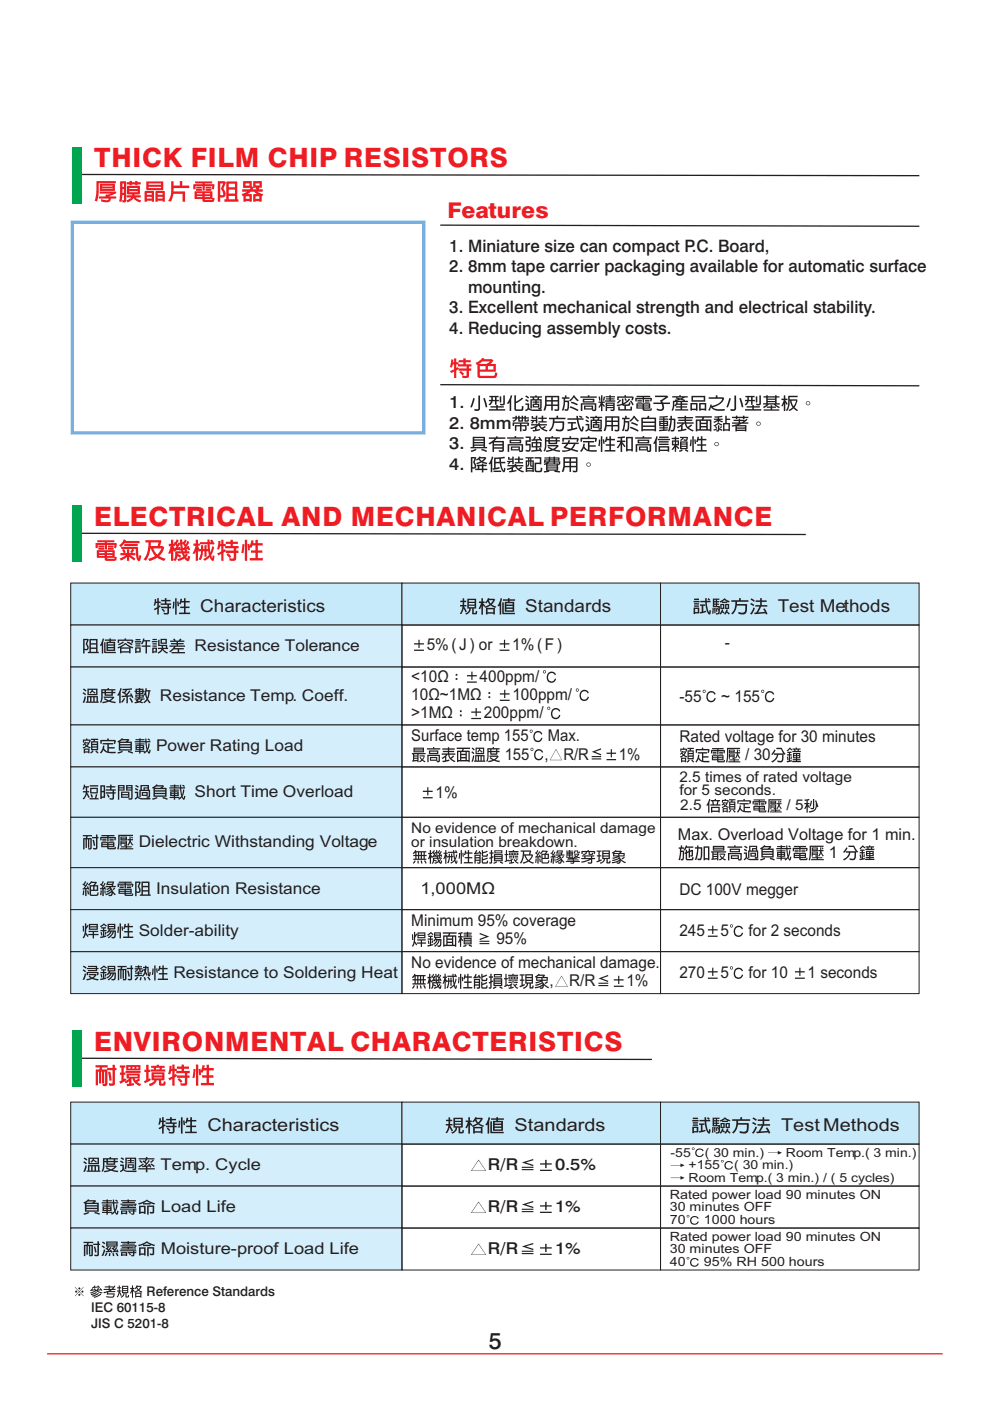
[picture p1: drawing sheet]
<svg xmlns="http://www.w3.org/2000/svg" width="210mm" height="297mm" viewBox="0 0 210 297" stroke-linecap="round" stroke-linejoin="round" font-family="sans-serif">
<defs><g id="words">
<g font-size="5.6" fill="#ee1d23">
<text x="20" y="35.5">THICK FILM CHIP RESISTORS</text>
<text x="20" y="111.6">ELECTRICAL AND MECHANICAL PERFORMANCE</text>
<text x="20" y="222.9">ENVIRONMENTAL CHARACTERISTICS</text>
</g>
<text font-size="4.9" fill="#231f20" x="103.7" y="286">5</text>
<text font-size="4.6" fill="#ee1d23" x="94.9" y="46.3">Features</text>
<g font-size="3.8" fill="#231f20">
<text x="42.5" y="129.7">Characteristics</text>
<text x="111.4" y="129.7">Standards</text>
<text x="165" y="129.7">Test Methods</text>
<text x="44" y="239.7">Characteristics</text>
<text x="109.2" y="239.8">Standards</text>
<text x="165.7" y="239.8">Test Methods</text>
</g>
<g font-size="3.6" fill="#231f20">
<text x="95.3" y="53.4">1. Miniature size can compact P.C. Board,</text>
<text x="95.3" y="57.7">2. 8mm tape carrier packaging available for automatic surface</text>
<text x="99.3" y="62.1">mounting.</text>
<text x="95.3" y="70.7">4. Reducing assembly costs.</text>
<text x="95.3" y="66.4">3. Excellent mechanical strength and electrical stability.</text>
<text x="95.3" y="86.6">1.</text>
<text x="95.3" y="90.9">2. 8mm</text>
<text x="95.3" y="95.3">3.</text>
<text x="95.3" y="99.6">4.</text>
</g>
<g font-size="3.5" fill="#231f20">
<text x="90.5" y="137.9">5%(J) or</text>
<text x="108.7" y="137.9">1%(F)</text>
<text x="153.8" y="137.5">-</text>
<text x="41.3" y="138">Resistance Tolerance</text>
<text x="33.9" y="148.5">Resistance Temp. Coeff.</text>
<text x="87.3" y="148.5">10Ù~1MÙ</text>
<text x="87.3" y="144.6">&lt;10Ù</text>
<text x="101.8" y="144.6">400ppm/</text>
<text x="108.7" y="148.5">100ppm/</text>
<text x="144.2" y="148.7">-55</text>
<text x="153" y="148.7">~ 155</text>
<text x="87.3" y="152.3">&gt;1MÙ</text>
<text x="102.7" y="152.3">200ppm/</text>
<text x="33.1" y="159.2">Power Rating Load</text>
<text x="87.3" y="157.2">Surface temp 155</text>
<text x="107.1" y="161.1">155</text>
<text x="115.5" y="161.1">,</text>
<text x="116.2" y="157.2">Max.</text>
<text x="119.5" y="161.1">R/R</text>
<text x="131.3" y="161.1">1%</text>
<text x="144.2" y="157.3">Rated voltage for 30 minutes</text>
<text x="158.1" y="161.1">/ 30</text>
<text x="41.3" y="169">Short Time Overload</text>
<text x="92.4" y="169.1">1%</text>
<text x="29.4" y="179.6">Dielectric Withstanding Voltage</text>
<text x="143.8" y="178">Max. Overload Voltage for 1 min.</text>
<text x="175.9" y="181.9">1</text>
<text x="33.1" y="189.5">Insulation Resistance</text>
<text x="89.2" y="189.6">1,000MÙ</text>
<text x="144.2" y="189.8">DC 100V megger</text>
<text x="87.3" y="196.4">Minimum 95% coverage</text>
<text x="29.4" y="198.4">Solder-ability</text>
<text x="105.3" y="200.2">95%</text>
<text x="144.2" y="198.5">245</text>
<text x="152.9" y="198.5">5</text>
<text x="158.8" y="198.5">for 2 seconds</text>
<text x="36.8" y="207.3">Resistance to Soldering Heat</text>
<text x="87.3" y="205.2">No evidence of mechanical damage.</text>
<text x="116.6" y="209.1">,</text>
<text x="120.8" y="209.1">R/R</text>
<text x="132.9" y="209.1">1%</text>
<text x="144.2" y="207.4">270</text>
<text x="152.9" y="207.4">5</text>
<text x="158.8" y="207.4">for 10</text>
<text x="171.3" y="207.4">1 seconds</text>
<text x="34.1" y="248">Temp. Cycle</text>
<text x="103.5" y="248.1">R/R</text>
<text x="117.8" y="248.1">0.5%</text>
<text x="34.1" y="257">Load Life</text>
<text x="103.5" y="257">R/R</text>
<text x="117.8" y="257">1%</text>
<text x="34.1" y="265.8">Moisture-proof Load Life</text>
<text x="103.5" y="265.9">R/R</text>
<text x="117.8" y="265.9">1%</text>
</g>
<g font-size="3.1" fill="#231f20">
<text x="144.2" y="165.9">2.5 times of rated voltage</text>
<text x="144.2" y="168.7">for 5 seconds.</text>
<text x="144.3" y="171.8">2.5</text>
<text x="166.9" y="171.8">/ 5</text>
<text x="87.3" y="179.5">or insulation breakdown.</text>
<text x="87.3" y="176.7">No evidence of mechanical damage</text>
</g>
<g font-size="2.8" fill="#231f20">
<text x="31.1" y="274.7">Reference Standards</text>
<text x="19.3" y="278.1">IEC 60115-8</text>
<text x="19.3" y="281.5">JIS C 5201-8</text>
</g>
<g font-size="2.7" fill="#231f20">
<text x="142.1" y="256.8">30 minutes OFF</text>
<text x="142.1" y="254.1">Rated power load 90 minutes ON</text>
<text x="142.1" y="259.6">70</text>
<text x="142.1" y="263">Rated power load 90 minutes ON</text>
<text x="149.4" y="259.6">1000 hours</text>
<text x="142.1" y="265.7">30 minutes OFF</text>
<text x="142.1" y="268.5">40</text>
<text x="149.4" y="268.5">95% RH 500 hours</text>
</g>
<g font-size="2.6" fill="#231f20">
<text x="142.3" y="245.2">-55</text>
<text x="149.6" y="245.2">( 30 min.)</text>
<text x="166.7" y="245.2">Room Temp.( 3 min.)</text>
<text x="146.1" y="250.5">Room Temp.( 3 min.) / ( 5 cycles)</text>
<text x="146.1" y="247.9">+155</text>
<text x="155.8" y="247.9">( 30 min.)</text>
</g>
</g></defs>
<path d="M10 287h190" fill="none" stroke="#ee1d23" stroke-width=".28"/>
<path d="M15 233.7h70.3v8.9h-70.3z" fill-rule="evenodd" fill="#c6eafa" stroke="#231f20" stroke-width=".21"/>
<g fill="#d4effb" stroke="#231f20" stroke-width=".21">
<path d="M15 242.6h70.3v8.9h-70.3z" fill-rule="evenodd"/>
<path d="M15 251.5h70.3v8.9h-70.3z" fill-rule="evenodd"/>
<path d="M15 260.4h70.3v8.9h-70.3z" fill-rule="evenodd"/>
</g>
<path d="M85.3 233.7h54.8v8.9h-54.8z" fill-rule="evenodd" fill="#c6eafa" stroke="#231f20" stroke-width=".21"/>
<path d="M85.3 251.5h54.8v8.9h-54.8zM85.3 242.6h54.8v8.9h-54.8zM85.3 260.4h54.8v8.9h-54.8z" fill="none" stroke="#231f20" stroke-width=".21"/>
<path d="M140.1 233.7h54.9v8.9h-54.9z" fill-rule="evenodd" fill="#c6eafa" stroke="#231f20" stroke-width=".21"/>
<path d="M140.1 242.6h54.9v8.9h-54.9zM140.1 251.5h54.9v8.9h-54.9zM140.1 260.4h54.9v8.9h-54.9z" fill="none" stroke="#231f20" stroke-width=".21"/>
<path d="M15 123.6h70.3v8.9h-70.3z" fill-rule="evenodd" fill="#c6eafa" stroke="#231f20" stroke-width=".21"/>
<g fill="#d4effb" stroke="#231f20" stroke-width=".21">
<path d="M15 132.5h70.3v8.9h-70.3z" fill-rule="evenodd"/>
<path d="M15 141.4h70.3v12.3h-70.3z" fill-rule="evenodd"/>
<path d="M15 153.7h70.3v8.9h-70.3z" fill-rule="evenodd"/>
<path d="M15 162.6h70.3v10.7h-70.3z" fill-rule="evenodd"/>
<path d="M15 173.3h70.3v10.7h-70.3z" fill-rule="evenodd"/>
<path d="M15 184h70.3v8.9h-70.3z" fill-rule="evenodd"/>
</g>
<path d="M85.3 123.6h54.8v8.9h-54.8z" fill-rule="evenodd" fill="#c6eafa" stroke="#231f20" stroke-width=".21"/>
<path d="M85.3 132.5h54.8v8.9h-54.8zM85.3 141.4h54.8v12.3h-54.8zM85.3 153.7h54.8v8.9h-54.8zM85.3 162.6h54.8v10.7h-54.8zM85.3 173.3h54.8v10.7h-54.8zM85.3 184h54.8v8.9h-54.8z" fill="none" stroke="#231f20" stroke-width=".21"/>
<path d="M140.1 123.6h54.9v8.9h-54.9z" fill-rule="evenodd" fill="#c6eafa" stroke="#231f20" stroke-width=".21"/>
<path d="M140.1 132.5h54.9v8.9h-54.9zM140.1 141.4h54.9v12.3h-54.9zM140.1 153.7h54.9v8.9h-54.9zM140.1 162.6h54.9v10.7h-54.9zM140.1 173.3h54.9v10.7h-54.9zM140.1 184h54.9v8.9h-54.9z" fill="none" stroke="#231f20" stroke-width=".21"/>
<g fill="#d4effb" stroke="#231f20" stroke-width=".21">
<path d="M15 201.8h70.3v8.9h-70.3z" fill-rule="evenodd"/>
<path d="M15 192.9h70.3v8.9h-70.3z" fill-rule="evenodd"/>
</g>
<path d="M85.3 192.9h54.8v8.9h-54.8zM140.1 192.9h54.9v8.9h-54.9zM85.3 201.8h54.8v8.9h-54.8zM140.1 201.8h54.9v8.9h-54.9z" fill="none" stroke="#231f20" stroke-width=".21"/>
<path d="M16.4 37l178.6 .2" fill="none" stroke="#231f20" stroke-width=".28"/>
<path d="M15.3 31.1h2v12h-2z" fill-rule="evenodd" fill="#00a54f"/>
<path d="M16.4 113.1l154.6 .2" fill="none" stroke="#231f20" stroke-width=".28"/>
<path d="M15.3 107.2h2v12h-2z" fill-rule="evenodd" fill="#00a54f"/>
<path d="M16.4 224.4l121.9 .2" fill="none" stroke="#231f20" stroke-width=".28"/>
<path d="M15.3 218.5h2v12h-2z" fill-rule="evenodd" fill="#00a54f"/>
<g fill="#79aede">
<path d="M15 47.1h.7v44.7l-.3 .3h-.4v-.3l.4 .3-.4-.3z"/>
<path d="M15.4 91.4h74.5l.4 .4v.3h-.4l.4-.3-.4 .3h-74.5z"/>
<path d="M89.9 46.8l.4 .3v44.7h-.7v-44.7l.3-.3h.4v.3z"/>
<path d="M15 46.8h.4l-.4 .3 .4-.3h74.5v.7h-74.5l-.4-.4z"/>
</g>
<g fill="#231f20">
<path d="M17.5 196.3l.1 1.2h.3l-.1-1.2zM18 195.8l-.1 2.1-.4 .9 .3 .1 .4-.8 .3 .6 .3-.2a1.52 1.52 0 0 1 0-2.3l-.3-.1-.2 .4v-.7zM18.9 195.9v1.2h1.9v-1.2zM19.1 196.6h1.4v.3h-1.4zM19.1 196.1h1.4v.3h-1.4zM18.8 197.3v.3h.9v.4h-1v.3h1v.7h.3v-.7h.9v-.3h-.9v-.4h.8v-.3z" fill-rule="evenodd"/>
<path d="M21.3 197.6l.1 .7h.3l-.1-.7zM22.3 197.6l-.1 .5 .3 .1 .1-.6zM21.5 196.6v.3h.3v.3h-.5v.2h.5v1.1l-.6 .1 .1 .3 1.3-.3-.1-.3-.4 .1v-1h.5v-.2h-.5v-.3h.4v-.3zM22.8 195.9v1.1l.3 .1-.5 .5 .2 .2 .4-.3h.2l-.8 .8 .2 .2 .5-.4 .4-.6h.2l-.3 .7-.8 .6 .3 .2 .3-.3 .9-1.1-.1 .9-.2 .2-.4-.1 .1 .3a.62 .62 0 0 0 .7 0 .62 .62 0 0 0 .2-.7l-.1-.9h-1.2l.1-.2 1.1-.1v-1.1zM23.1 196.6h1.1v.2h-1.1zM23.1 196.1h1.1v.2h-1.1zM21.2 196.4l.2 .2 .7-.5 .4 .4 .2-.3-.5-.4h-.3z" fill-rule="evenodd"/>
<path d="M25 196.4l-.1 1.4h.2l.2-1.3zM25.4 195.8v3.2h.3v-3.2zM25.8 196.4l.1 .9h.2l-.1-.9zM26.4 195.9l-.3 1 .3 .1 .2-.4h.5v.8h-.8v.3h.8v.9h-1v.3h2.2v-.3h-.9v-.9h.8v-.3h-.8v-.8h.8v-.3h-.8v-.5h-.3v.5h-.4v-.4z" fill-rule="evenodd"/>
<path d="M17.8 204.7l-.2 .3 .6 .4 .2-.3zM17.7 205.5l-.2 .2 .6 .4 .2-.2zM18 206.4l-.5 1.3 .3 .1 .5-1.4zM18.7 204.8v.2h1.6v.2h-1.9v.3h1.9v.1l-1.6 .1v.2h1.8l.1-.4h.3v-.3h-.3l-.1-.4zM18.4 206.1v.6h.3v-.4h1.9l-.1 .4 .3 .1a.47 .47 0 0 0-.1-.7zM18.8 206.5v.3h1.3l-.5 .4-.6-.3-.2 .2 .4 .3-.9 .2 .1 .3 .6-.2a.92 .92 0 0 1 1.2 .1l.6 .1 .1-.3-1.1-.2 .7-.7-.2-.2z" fill-rule="evenodd"/>
<path d="M21.3 206.5l.1 .8 .3-.1-.1-.7zM22.3 206.5l-.1 .5 .3 .1 .1-.6zM21.5 205.5v.3h.3v.3h-.5v.2h.5v1.1l-.6 .1 .1 .3 1.3-.3-.1-.3-.4 .1v-1h.5v-.2h-.5v-.3h.4v-.3zM22.8 204.8v1.1l.3 .1-.5 .5 .2 .3 .4-.4h.2l-.8 .8 .2 .2 .5-.3 .4-.7h.2l-.3 .7-.8 .6 .3 .2 .3-.3 .9-1.1-.1 .9-.2 .2-.4-.1 .1 .3a.62 .62 0 0 0 .7 0 .62 .62 0 0 0 .2-.7l-.1-.9h-1.2l.1-.2 1.1-.1v-1.1zM23.1 205.5h1.1v.2h-1.1zM23.1 205h1.1v.2h-1.1zM21.2 205.3l.2 .2 .7-.5 .4 .4 .2-.2-.5-.5h-.3z" fill-rule="evenodd"/>
<path d="M24.9 204.8v.3h.7l-.1 .3-.5 .1v2.3h.3v-2.1h.2v1.8h.3v-1.8h.2v1.8h.3v-1.8h.2v1.7l-.1 .2-.3-.1v.3h.6l.1-.3v-2l-.9-.1 .1-.3h.9v-.3zM26.9 205.2v.3h.8v2h-.6v.3h.8l.1-.3v-2h.3v-.3h-.3v-.5h-.3v.5zM27 205.8l.2 1.3 .3-.1-.2-1.2z" fill-rule="evenodd"/>
<path d="M28.7 204.8v.3h.5v.2h-.6v.2h.4l-.4 .3 .1 .3 .4-.2 .2-.4h.2l.1 .5h.7l.1-.3-.2-.1-.1 .2-.3-.1v-.2h.4v-.2h-.7v-.2h.6v-.3h-.6v-.1h-.3v.1zM28.7 206.2v.3h.5v.2h-.7l.1 .3 1.5-.1 .2 .2 .5-.7 .3 .5 .2-.1-.1-.3a1.13 1.13 0 0 1-.1-1.2h.2l.1 1.5 .3 .2 .3-.9h-.3l-.1 .5-.1-1.6h-.4v-.2h-.3v.2h-.5v.3h.5l-.1 .3-.1-.2-.2 .1 .1 .2a.9 .9 0 0 1-.3 1.2v-.2h-.7v-.2h.6v-.3h-.6v-.3h-.3v.3zM29.1 207.1l-.6 .6 .3 .2 .5-.7zM29.7 207.2l-.1 .6 .3 .1 .1-.7zM30.5 207.2l.2 .7 .3-.1-.2-.6zM31.2 207.2l.5 .7 .3-.2-.5-.6z" fill-rule="evenodd"/>
<path d="M32.3 205.3l-.1 1.4h.3l.1-1.3zM32.7 204.7v3.2h.3v-3.2zM33.1 205.4l.1 .8h.3l-.1-.9zM33.7 204.8l-.2 1 .3 .1 .1-.4h.5v.8h-.7v.3h.7v.9h-.9v.3h2.1v-.3h-.8v-.9h.7v-.3h-.7v-.8h.8v-.3h-.8v-.5h-.4v.5h-.4l.1-.4z" fill-rule="evenodd"/>
<path d="M87.4 198.1v1.2h.3l-.1-1.2zM87.8 197.6l-.1 2.1-.3 .9 .2 .2 .4-.9 .3 .6 .2-.2a1.65 1.65 0 0 1 0-2.2l-.2-.2-.2 .4v-.7zM88.6 197.7v1.2h1.7v-1.2zM88.8 198.4h1.2v.3h-1.2zM88.8 197.9h1.2v.3h-1.2zM88.5 199.2v.2h.8v.4h-.8v.3h.8v.7h.2v-.7h.9v-.3h-.9v-.4h.8v-.2z" fill-rule="evenodd"/>
<path d="M90.7 199.4l.2 .7h.2l-.1-.7zM91.7 199.4l-.1 .5 .2 .1 .1-.6zM90.9 198.4v.3h.3v.3h-.5v.2h.5v1.1l-.5 .1v.3l1.2-.3-.1-.3-.3 .1v-1h.4v-.2h-.4v-.3h.3v-.3zM92.1 197.7v1.1l.2 .1-.4 .5 .2 .3 .3-.4h.2l-.7 .8 .2 .2 .4-.3 .4-.7h.1l-.3 .7-.6 .6 .2 .2 .6-.6 .5-.8-.1 .9-.1 .1h-.4v.3a.58 .58 0 0 0 .7-.1 .58 .58 0 0 0 .1-.6v-.9h-1.1l.1-.2 .9-.1v-1.1zM92.3 198.4h1v.2h-1zM92.3 197.9h1v.2h-1zM90.6 198.2l.3 .2 .5-.5 .4 .4 .2-.3-.4-.4h-.3z" fill-rule="evenodd"/>
<path d="M94 197.7v.3h1.2l-.1 .3h-1.1v2.4h.3v-.1h2.2v.1h.3v-2.4h-1.4l.1-.3h1.4v-.3zM95 199.9h.9v.4h-.9zM95 199.3h.9v.4h-.9zM95 198.6h.9v.4h-.9zM96.2 198.6h.3v1.7h-.3zM94.3 198.6h.4v1.7h-.4z" fill-rule="evenodd"/>
<path d="M97.2 197.8l.1 .3 .3-.1v.5h-.4v.3h.3l-.4 1 .3 .1 .2-.4v1.2h.2v-1.5l.2 .4 .3-.2-.4-.6h.3v-.3h-.4v-.5l.4-.1-.1-.3zM98.3 197.7v.3h.8v.1h-.7v.3h.7v.1h-.8v.3h1.9v-.3h-.9v-.1h.7v-.3h-.7v-.1h.8v-.3h-.8v-.1h-.2v.1zM98.4 198.9v1.3h1.7v-1.3zM98.6 199.8h1.2v.2h-1.2zM98.6 199.5h1.2v.1h-1.2zM98.6 199.1h1.2v.2h-1.2zM98.3 200.5v.3l.7-.3-.1-.2zM99.5 200.3l-.1 .2 .7 .3 .1-.3z" fill-rule="evenodd"/>
<path d="M101.8 197.8l-.1 .3 1.4 .5-1.3 .5v.2l2-.7zM101.7 199.5v.2h2.1v-.2zM101.7 199.9v.3h2.1v-.3z" fill-rule="evenodd"/>
<path d="M87.9 206.5l-.5 .7 .2 .2 .3-.4v.6h-.4v.3h.4v.6h-.4v.2h2.8v-.2h-.3v-.6h.4v-.3h-.4v-.6h.3v-.3h-2.2l.1-.1zM89.4 207.9h.3v.6h-.3zM88.8 207.9h.3v.6h-.3zM88.2 207.9h.3v.6h-.3zM89.4 207h.3v.6h-.3zM88.8 207h.3v.6h-.3zM88.2 207h.3v.6h-.3zM87.8 208.9l-.4 .6 .2 .2 .4-.7zM88.4 208.9v.7h.3v-.7zM89.1 209l.1 .6h.3l-.2-.7zM89.8 209l.3 .6 .3-.1-.4-.7z" fill-rule="evenodd"/>
<path d="M91 206.5v.6h-.3v.3h.3l-.4 1.1 .3 .1 .1-.4v1.5h.3v-1.7l.2 .3 .2-.2h.8l-.2-.6-.3 .3 .4-.9h-.3l-.1 .3-.1-.1 .2-.5-.2-.1-.2 .4-.1-.1-.1 .2 .4 .5-.3 .4v.2l-.3-.5v-.2h.3v-.3h-.3v-.6zM92.4 206.5l.1 1.7-.8 .1-.1 .9-.2 .3 .3 .2 .3-.8 .4 .3 .1-.3-.5-.2v-.2h.6l.2 .6-.8 .3 .1 .3 .8-.4 .5 .4 .3-.7-.3-.1-.1 .4-.2-.2 .3-.4-.2-.1-.2 .3-.1-.4h.7v-.3h-.4l.1-.1-.2-.2 .6 .1-.2-.6-.4 .2 .5-.8-.3-.1-.1 .5-.2-.2 .2-.4-.2-.1-.4 .5v-.5zM92.7 208l.3-.1-.1 .2 .2 .1h-.3zM92.6 207l.4 .4-.3 .3z" fill-rule="evenodd"/>
<path d="M94.3 206.4v.7h-.3v.2h.3l-.4 1.2a.38 .38 0 0 0 .4-.4v1.6h.3v-1.8l.1 .4 .4-.2-.4 1.4h.3l.1-.2 .2-1.2h.3v.9h.2v-.9h.2v-.2h-.2v-.6h-.2v.6h-.3v-.6h-.2v.6h-.2v.1l-.3-.5v-.2h.3v-.2h-.3v-.7zM94.9 206.9v.2h1.1l.2 1.3a.89 .89 0 0 1-.8 1l.2 .2 .7-.6 .2 .5 .2 .1 .2-.7h-.2v.4l-.1-.1a.82 .82 0 0 1 .1-1l.2-.7h-.3l-.2 .9-.1-1.3h.3v-.1l.1 .2 .2-.1-.3-.6-.2 .1 .1 .3h-.3v-.4l-.2-.1v.5z" fill-rule="evenodd"/>
<path d="M97.3 207.1l-.1 1.4h.2l.1-1.3zM97.6 206.5v3.2h.3v-3.2zM98 207.1v.9h.3l-.1-.9zM98.5 206.6l-.2 1 .2 .1 .2-.4h.4v.8h-.6v.3h.6v.9h-.8v.3h1.9v-.3h-.8v-.9h.7v-.3h-.7v-.8h.7v-.3h-.7v-.5h-.3v.5h-.4l.1-.4z" fill-rule="evenodd"/>
<path d="M100.9 206.4l-.3 .7h-.2l.1 .3 1.2-.1 .1 .2 .3-.1-.4-.8-.3 .2 .2 .2-.7 .1 .2-.5zM100.6 207.6l-.1 2h.3v-.6h.8l-.1 .3h-.4l.1 .3h.5l.2-.3-.1-1.7zM100.8 208.4h.8v.3h-.8zM100.8 207.8h.8v.3h-.8zM102.1 206.5l.1 1.5h1.1l.1-.6-.3-.1v.4h-.6l-.1-.2v-.3l1-.3-.2-.3-.8 .3v-.4zM102.1 208.1l.1 1.5h1.1l.2-.6-.3-.1-.1 .4h-.7v-.1v-.3l1-.5-.1-.2-.9 .4v-.5z" fill-rule="evenodd"/>
<path d="M104 206.5v.5h-.3v.3h.3v.8l-.3 .2 .1 .2 .2-.1v.9h-.3v.3h.4l.2-.3v-1l.3-.2-.1-.2-.2 .1v-.7h.3v-.3h-.3v-.5zM104.8 206.5v.7h1.7v-.7zM105 206.7h1.2v.3h-1.2zM104.7 207.4v1.7h1.8v-1.7zM105 208.6h1.3v.2h-1.3zM105 208.1h1.3v.2h-1.3zM105 207.7h1.3v.2h-1.3zM106.1 209.1l-.2 .3 .6 .3 .2-.3zM104.6 209.4v.3l.7-.3-.1-.3z" fill-rule="evenodd"/>
<path d="M107.8 206.7v.2h2.1v-.2h-.9v-.2h-.3v.2zM107.9 207v.7l2-.1-.1-.6zM108.7 207.2h.3v.3h-.3zM109.3 207.2h.3v.3h-.3zM108.1 207.2h.4v.3h-.4zM108.7 207.8v.6h.3v-.6zM107.9 207.8v.2h.7v-.2zM107.9 208.2v.2h.7v-.2zM109.1 207.8v.2h.7v-.2zM109.1 208.2v.2h.7v-.2zM107.2 206.5v.9h-.3v.2h.3v1.3l-.3 .1 .2 .3 .6-.3 .1 .1 .5-.1v.4h-.4v.3l1.1-.2-.1-.3-.4 .1v-.5l.3-.1-.2-.3-.7 .5-.2-.2-.2 .1v-1.2h.2v-.2h-.2v-.9zM108.9 208.6l.3 .6 .6 .5 .2-.3-.6-.3 .4-.4-.2-.2-.4 .3-.1-.3z" fill-rule="evenodd"/>
<path d="M110.3 206.6v.2h.3v.9h-.3v.2h.3v1l-.4 .2 .1 .2 1.1-.4-.1-.3-.4 .2v-.9h.4v-.2h-.4v-.9h.4v-.2zM111.4 206.6v1.9l.3 .1-.2 .5-.6 .3 .2 .3 .7-.5 .2-.6h.3l.1 1 .7-.1 .1-.5-.2-.1-.1 .4-.3-.1v-.6l.5-.1v-1.9zM111.7 208h1.1v.3h-1.1zM111.7 207.4h1.1v.3h-1.1zM111.7 206.8h1.1v.3h-1.1z" fill-rule="evenodd"/>
<path d="M115.5 208.4l.2 .2 .6-.3-.2-.3zM113.5 207l.1 .3 .1-.1 .1 .7 .8 .1-1 .2 .1 .3 1.1-.4 .2 .2-1.5 .5 .1 .2 1.5-.5v.2l-.7 .4-.9 .2v.3l1-.3v.3a.6 .6 0 0 0 .7-.1 .6 .6 0 0 0 .2-.6l.9 .6 .2-.2a1.8 1.8 0 0 1-1.4-1.3l1.1-.1v-.8h-.8l.2-.3-.1-.2h-1.1l-.1-.2zM114.5 209.3l.6-.3-.2 .4zM114 207.4h.9v.3h-.9zM115.1 207.4h.9v.3h-.9zM113.9 207.1l.3-.2h1.1l-.3 .2z" fill-rule="evenodd"/>
<path d="M119.1 206.8l-1.3 2.4h2.7zM119.1 207l1.3 2.2h-2.5z" fill-rule="evenodd"/>
<path d="M127 207.4l2 .8 .1-.2-1.4-.6 1.4-.4-.1-.3zM127 208.3v.3h2.1v-.3zM127 208.8v.3h2.1v-.3z" fill-rule="evenodd"/>
<path d="M130.2 207.6v.3h.9v.7h.3v-.7h.9v-.3h-.9v-.7h-.3v.7zM130.2 209v.2h2.1v-.2z" fill-rule="evenodd"/>
<path d="M150.2 197v.3h.9v.7h.3v-.7h.9v-.3h-.9v-.7h-.3v.7zM150.2 198.4v.2h2.1v-.2z" fill-rule="evenodd"/>
<path d="M156 196.6a1.14 1.14 0 0 0-.2 1.5 1.14 1.14 0 0 0 1.5 .3l.4-.6-.3-.1a.77 .77 0 0 1-1 .6 .77 .77 0 0 1-.4-1.1 .74 .74 0 0 1 .6-.6 .74 .74 0 0 1 .8 .5l.2-.2a1 1 0 0 0-1.6-.3zM154.9 196.3a.34 .34 0 0 0 .6 0 .34 .34 0 0 0-.6 0zM155 196.3a.2 .2 0 0 1 .4 0 .2 .2 0 0 1-.4 0z" fill-rule="evenodd"/>
<path d="M150.2 205.9v.3h.9v.7h.3v-.7h.9v-.3h-.9v-.7h-.3v.7zM150.2 207.3v.2h2.1v-.2z" fill-rule="evenodd"/>
<path d="M156 205.5a1.14 1.14 0 0 0-.2 1.5 1.14 1.14 0 0 0 1.5 .3l.4-.6-.3-.1a.77 .77 0 0 1-1 .6 .77 .77 0 0 1-.4-1.1 .74 .74 0 0 1 .6-.6 .74 .74 0 0 1 .8 .5l.2-.2a1 1 0 0 0-1.6-.3zM154.9 205.2a.34 .34 0 0 0 .6 0 .34 .34 0 0 0-.6 0zM155 205.2a.2 .2 0 0 1 .4 0 .2 .2 0 0 1-.4 0z" fill-rule="evenodd"/>
<path d="M168.7 205.9v.3h.9v.7h.2v-.7h.9v-.3h-.9v-.7h-.2v.7zM168.7 207.3v.2h2v-.2z" fill-rule="evenodd"/>
<path d="M32.8 127l-.2 1.4h.3l.2-.5h.3v.8l-.8 .4 .2 .3 .6-.3v1.2h.3v-1.4l.4-.3-.2-.3-.2 .2v-.6h.4v-.3h-.4v-.8h-.3v.8h-.3v-.6zM34.2 127.2v.3h.8v.4h-.9v.3h1.4v.4h-1.4v.4h1.4v.9h-.8v.3a.77 .77 0 0 0 1.2-.3v-.9h.4v-.4h-.4v-.4h.4v-.3h-1v-.4h.9v-.3h-.9v-.4h-.3v.4zM34.3 129.3l.5 .5 .2-.2-.5-.5z" fill-rule="evenodd"/>
<path d="M36.7 127.6l-.1 1.4h.3l.1-1.4zM37.2 126.8v3.5h.3v-3.5zM37.6 127.6l.1 .9h.3l-.1-1zM38.3 127l-.3 1.1h.3l.2-.4h.5v.9h-.8v.3h.8v1h-1v.3h2.3v-.3h-.9v-1h.8v-.3h-.8v-.9h.8v-.3h-.8v-.6h-.4v.6h-.4v-.4z" fill-rule="evenodd"/>
<path d="M17.6 135.5v3.1h.3v-.8a.64 .64 0 0 0 .9-.2 .64 .64 0 0 0-.2-.9l-.1-.2 .4-.9-.3-.2zM18 135.7h.5l-.3 .8 .3 .8-.2 .3-.4-.1zM19 135.5v2.7h-.4v.3h2.3v-.3h-.2v-2.7zM19.3 137.6h1.1v.6h-1.1zM19.3 136.7h1.1v.6h-1.1zM19.3 135.8h1.1v.6h-1.1z" fill-rule="evenodd"/>
<path d="M21.8 135.4l-.6 1.4 .3 .2 .1-.2v1.8h.3v-2.5l.2-.7zM22.2 135.6v.3h1v.2h-.6v1.9h1.8v-1.9h-.9v-.2h1.1v-.3h-1.1v-.2h-.3v.2zM22.9 137.4h1.2v.3h-1.2zM22.9 136.9h1.2v.3h-1.2zM22.9 136.4l1.2-.1v.3h-1.2zM22.1 136.2v2.2l2.5 .1v-.3h-2.2v-2z" fill-rule="evenodd"/>
<path d="M25 135.6v.7h.3v-.4h2.6l-.1 .4 .3 .1a.49 .49 0 0 0-.1-.8h-1.3v-.2h-.3v.2zM25.1 136.6v.2l1.2-.6-.2-.2zM27.1 136l-.2 .3 1.1 .5 .1-.2zM24.9 137.2l.2 .3 .4-.2v1.2h.3v-.1h1.6v.1h.3v-1.2l.4 .2 .2-.3-1.8-.9-.7 .6zM25.8 137.5h1.6v.6h-1.6zM25.6 137.3l1-.7 1 .7z" fill-rule="evenodd"/>
<path d="M30.3 135.4l-.4 1.1 .3 .1 .3-.6h.4v.9h-.8v.2h.8v1.4h.3v-1.4h.7v-.2h-.7v-.9h.7v-.3h-1.3v-.3zM28.7 135.5v.3h1.1v-.3zM28.6 135.9v.3h1.4v-.3zM28.7 136.4v.2h1.1v-.2zM28.7 136.8v.3h1.1v-.3zM28.7 137.3v1.2l1.1-.2v-1zM29 137.5h.5v.6h-.5z" fill-rule="evenodd"/>
<path d="M34.1 135.5v1h1.3v-1zM34.4 135.7h.7v.5h-.7zM33.6 135.6v1.4h.7v.3h-.8v.3h.8l-.4 .4-.5 .3 .2 .3 .6-.4 .3-.4 .4 .5 .6 .3 .1-.3-.6-.3-.3-.4h1v-.3h-.2v-.6h-1.6v-1.1zM34.6 137h.6v.3h-.6zM32.3 135.5v.2h1v-.2zM32.2 135.9v.3h1.2v-.3zM32.3 136.4v.3h1v-.3zM32.3 136.9v.2h1v-.2zM32.3 137.3v1.2l1-.2v-1zM32.6 137.6h.4v.5h-.4z" fill-rule="evenodd"/>
<path d="M36.1 135.8h.9l-.3-.2 .3-.2 .3 .3-.1 .1h.8l-.1-.1 .4-.3 .2 .2-.2 .2h.8v.3h-1.3v.2h1.2v.3h-1.2v.3h1.5v.2h-2l-.2 .3h1.9v.3h-1v.5h1.2v.3h-2.8v-.3h1.3v-.5a1.92 1.92 0 0 0-1.6 .6l-.2-.2 1-1h-.9v-.2h1.5v-.3h-1.2v-.3h1.2v-.2h-1.4z" fill-rule="evenodd"/>
<path d="M17.8 146l-.2 .2 .6 .4 .2-.2zM17.7 146.8l-.2 .2 .6 .4 .2-.2zM17.9 147.7l-.4 1.2 .3 .1 .4-1.3zM18.6 146v1.4h2.1v-1.4zM18.8 146.3h.7l-.5 .6 .2 .2 .3-.4 .6 .4 .2-.2-.6-.4v-.2h.7v.8h-1.6zM18.5 147.6v1.1h-.3v.3h2.8v-.3h-.2l-.1-1.1zM20.1 147.8l.4 .1v.8h-.4zM19.4 147.8h.4v.9h-.4zM18.8 147.9l.3-.1v.9h-.3z" fill-rule="evenodd"/>
<path d="M21.5 146.1v2.1l-.3 .7 .3 .1 .3-.9v-1.1h.4l.1 .5h1.5l.2-.5h.5v-.3h-.5v-.3h.5v-.3h-1.4v-.2h-.3v.2zM21.8 146.4h.4v.3h-.4zM22.5 146.4h1.1v.3h-1.1zM22.5 147h1.1v.2h-1.1zM22 147.7v.3h1.8l-.2 .2a.99 .99 0 0 1-1.4-.2l-.1 .3 .6 .3-1 .2 .1 .3 .6-.1a3.1 3.1 0 0 1 2 .1l.2-.3-1.1-.2 .8-.7-.2-.2z" fill-rule="evenodd"/>
<path d="M25.5 145.9l-.2 .8-.5 .7 .3 .1 .2-.2v1.8h.3v-2.4l.2-.7zM26 146v.3h.6l-.3 .5-.3-.2-.1 .2 .8 .5-.2 .2h-.7v.3h1v1.3h.3v-1.4h.8l.1 .3 .3-.1-.4-.9-.3 .1 .1 .3-.7 .1 .7-1-.3-.1-.5 .7-.3-.2 .4-.6 1-.1v-.3zM26.2 148l-.5 .8 .2 .2 .6-.9zM27.4 148.1l.5 .9 .3-.1-.5-1z" fill-rule="evenodd"/>
<path d="M28.8 146v.5h-.3v.2h.3v.4h.7v.2h-.8v.6h.7l-.1 .2h-.8v.2h.5l-.2 .2v.2l.3 .1h-.6l.1 .3 1-.2 .6 .2 .2-.2-.5-.2 .4-.4h.4v-.2h-1.1l.2-.2h.7v-.5h.3l.2 .5a.81 .81 0 0 1-.6 1l.2 .2 .6-.6 .5 .6 .3-.1-.6-.8 .4-1.6h.2v-.3h-.9v-.4h-.3l-.3 1.4h-.7v-.2h.6l.1-.4h.2v-.2h-.2l-.1-.5h-.6v-.1zM31.1 146.6h.4l-.3 1.3zM29.2 148.5l.2-.2h.5l-.3 .3zM29.8 147.5h.4v.2h-.4zM29 147.5h.5v.2h-.5zM29.1 146.7h.4v.2h-.4zM29.8 146.7h.4l-.1 .2h-.3zM29.1 146.3h.4v.2h-.4zM29.8 146.3h.3l.1 .2h-.4z" fill-rule="evenodd"/>
<path d="M17.6 156.8v.6h.3v-.3h1l-.1 .3 .3 .1a.42 .42 0 0 0-.1-.7h-.5v-.2h-.3v.2zM18 157.3l-.5 .6 .2 .2 .2-.2 .3 .3-.7 .3 .2 .2 .2-.1a.52 .52 0 0 1 .9 0l.3 .1 .2-.3-.7-.3 .4-.6zM18.1 157.6l.5 .1-.2 .3zM17.8 158.7v1h.3v-.1l.9 .1v-1zM18.1 159h.6v.3h-.6zM19.3 156.6v.3h.6l-.1 .3h-.5v1.9h1.5v-1.9h-.7l.1-.3h.6v-.3zM19.6 158.5h.9v.3h-.9zM19.6 158h.9v.2h-.9zM19.6 157.4h.9v.3h-.9zM19.1 159.5l.2 .3 .6-.5-.3-.2zM20.4 159.1l-.2 .2 .5 .5 .2-.2z" fill-rule="evenodd"/>
<path d="M21.3 156.9v.8h.3v-.5h2.6l-.1 .4 .3 .2 .2-.8-.3-.1h-1.2v-.3h-.3v.3zM21.8 157.5v.3h1v1.5l-.4-.2a.69 .69 0 0 1-.2-1h-.3l-.3 .8-.4 .7 .2 .2 .5-.8 .7 .6 1.9 .1 .1-.3h-1.5v-.7h1.2v-.3h-1.2v-.6h.9v-.3z" fill-rule="evenodd"/>
<path d="M24.9 157.2l.1 .2h.2v1.7h2.8v-1.8l-.9-.1 .4-.3-.2-.2h-1.3l-.2-.2zM25.5 158.6h2.2v.2l-2.2 .1zM25.5 158h2.2v.3h-2.2zM25.5 157.5h2.2v.3h-2.2zM25.4 157.2l.4-.2h1.2l-.4 .2zM24.9 159.5l.1 .3 1.1-.4-.2-.2zM27.2 159.2l-.1 .3 1 .3 .1-.3z" fill-rule="evenodd"/>
<path d="M28.8 156.7v.2h.7v.2h-.9v.3h2.2l.2 1.3a.56 .56 0 0 1-.3 .7v-.2h-.9v-.2h.8v-1h-.8v-.1h.9v-.3h-.9v-.1h-.3v.1h-.8v.3h.8v.1h-.8l.1 1h.7v.2h-.9v.2h.9v.4h.3v-.4h.9l-.3 .2 .2 .2 .6-.5 .4 .5 .2-.2 .2-.6-.3-.1-.1 .5-.2-.3 .3-1.5h-.2l-.2 1.1-.2-1.3h.8v-.3h-.8v-.5h-.3v.5h-1v-.2h.8v-.2h-.8v-.1h-.3v.1zM29 158.6h.5v.2h-.4zM29.8 158.6h.5v.2h-.5zM29 158.2h.5v.2h-.5zM29.8 158.2h.5v.2h-.5zM31.4 156.6l-.1 .2 .4 .3 .2-.2z" fill-rule="evenodd"/>
<path d="M17.8 166.4l-.3 .9 .3 .1 .2-.4h.2v.7h-.6v.3h.6a1.64 1.64 0 0 1-.7 1.3l.3 .2 .6-1.1 .4 .8 .2-.2-.5-1h.4v-.3h-.4v-.7h.4v-.3h-.9l.1-.3zM19 166.5v.3h1.8v-.3zM19.1 167v1.2h1.7v-1.2zM19.4 167.3h1.1v.7h-1.1zM19.2 168.5l.2 .6h.3l-.2-.7zM19 169.2v.3h1.9v-.3h-.5l.2-.8h-.3l-.2 .8z" fill-rule="evenodd"/>
<path d="M22.5 166.7v.3h.9v.4h-1v.2h1.5v.4h-1.5v.3h1.5v.8a.38 .38 0 0 1-.6 .1l-.1 .3 .6 .1 .4-.2v-1.1h.3v-.3h-.3v-.4h.4v-.2h-.9v-.4h.8v-.3h-.8v-.3h-.3v.3zM22.6 168.5l.4 .6 .3-.1-.4-.6zM21.3 166.5v2.9h.3v-.2l.7-.1v-2.5zM21.6 168h.4v.9h-.4zM21.6 166.8h.4v.9h-.4z" fill-rule="evenodd"/>
<path d="M25 166.5v3.1h.3v-2h1.1v-1.1zM25.3 167.2h.8v.1l-.8 .1zM25.3 166.7h.8v.2h-.8zM26.8 166.5v1.1h1v1.6h-.5v.3h.7l.1-.3v-2.7zM27 167.2h.8v.2h-.7zM27.1 166.7h.7v.2h-.8zM25.7 167.8v1.3h1.7v-1.2zM26 168.6h1.2v.3h-1.2zM26 168.1h1.2v.3h-1.2z" fill-rule="evenodd"/>
<path d="M29.8 166.5v.9l-.2 .1v1.5h.3v-1.3h1.6v1.1h-.4v.3h.6l.1-.3v-1.3l-.2-.1v-.9zM30.7 167.2h.6v.2h-.6zM30.1 166.7h1.2v.2h-.8l-.1 .5h-.3zM30.1 167.9v.8h1.2v-.8zM30.4 168.2h.7v.3h-.7zM28.8 166.4l-.1 .3 .6 .3 .2-.2zM28.8 167.1l-.2 .2 .6 .4 .2-.3zM28.6 167.9v.3h.4v.7l-.5 .4 .2 .2 .5-.4 .6 .4h2.1v-.3l-2.3-.1-.3-.3v-.9z" fill-rule="evenodd"/>
<path d="M32.3 166.9l.1 .3 .2-.1v1.8h2.7v-1.8l-.8-.1 .3-.4-.2-.1h-1.2l-.2-.2zM32.9 168.4h2.1v.2h-2.1zM32.9 167.8h2.1v.3h-2.1zM32.9 167.3h2.1v.3h-2.1zM32.8 167l.4-.2h1.2l-.5 .2zM32.3 169.3l.1 .3 1-.4-.1-.2zM34.5 169v.3l1 .3 .1-.3z" fill-rule="evenodd"/>
<path d="M36.1 166.5v.2h.8v.2h-1v.3h2.3l.2 1.3a.56 .56 0 0 1-.3 .7v-.3h-.9v-.1l.7-.1v-.9h-.7v-.2h.8v-.2h-.8v-.2h-.3v.2h-.9v.2h.9v.2h-.8v1h.8v.1h-.9v.3h.9v.4h.3v-.4h.8l-.2 .2 .2 .2 .6-.5 .4 .5 .2-.2 .1-.6-.3-.1-.1 .5-.2-.4 .4-1.4h-.3l-.2 1.1-.1-1.3h.8v-.3h-.9v-.5l-.2-.1v.6h-1v-.2h.8v-.2h-.8v-.2h-.3v.2zM36.4 168.4h.5v.2h-.5zM37.2 168.4h.4v.1l-.4 .1zM36.4 168h.5v.2h-.5zM37.2 168h.4v.2h-.4zM38.8 166.4l-.2 .2 .5 .3 .1-.2z" fill-rule="evenodd"/>
<path d="M17.6 177v.3h.7l-.1 .4-.6 .1v2.3h.3l.1-2.1h.2v1.8h.2v-1.8h.3v1.8h.2v-1.8h.3v1.7l-.1 .1h-.4v.3h.6l.2-.3v-2l-1-.1 .1-.4h.9v-.3zM19.5 177.5v.2h.9v2l-.6 .1v.3h.7l.2-.3v-2.1h.2v-.2h-.2v-.6h-.3v.6zM19.6 178.1l.3 1.2h.3l-.3-1.3z" fill-rule="evenodd"/>
<path d="M21.5 178.6v1h1.2v.3l.3 .2 1.5-.1 .1-.4-.3-.1-.1 .3-1.2-.1 1.3-.1v-1zM21.8 179.2h.9v.2h-.9zM23 179.2h1v.2h-1zM21.8 178.8h.9v.2h-.9zM23 178.8h1v.2h-1zM21.5 177v.3h1.2v.1h-1.4v.8h.3v-.5h1.1v.7h.3v-.7h1.2v.4l.3 .1a.49 .49 0 0 0-.1-.8h-1.4v-.1h1.3v-.3zM21.7 177.8v.3h.9v-.3zM21.7 178.2v.2h.9v-.2zM23.2 177.8v.3h.9v-.3zM23.2 178.2v.2h.9v-.2z" fill-rule="evenodd"/>
<path d="M25.1 177v1.9l-.2 1.1 .2 .1 .2-.9 .1-1.9h2.8v-.3zM25.6 177.4v.7h1.3v-.7zM25.8 177.8l.9 .1zM25.8 177.6l.9 .1zM27.5 177.4v.5h-.5v.3h.4l-.1 .5-.3 .4 .2 .2 .4-.7 .4 .7 .3-.2-.5-.9h.4v-.3h-.5v-.5zM27.8 177.5l.2 .3 .2-.1-.2-.3zM25.5 178.2v1.1h.3v-.4h.9l-.4 .1v.3l.4 .1h-1.1v.3h1.1v.1h-1.3v.3h2.9v-.3h-1.3v-.1h1v-.3h-1l-.2-.1 .1-1.1zM25.8 178.7h.9v.1h-.9zM25.8 178.4l.9 .1z" fill-rule="evenodd"/>
<path d="M19.3 186.8l-.7 .8 .3 .2a1.32 1.32 0 0 1 1.2-.6l-.4 .5h-.7v1.9l.2 .3h1.4l.4-.6-.4-.1-.1 .5-1.2-.1v-.7h1.5v-1.2h-.7l.5-.6-.2-.1zM19.3 187.9h.5v.7h-.5zM20.1 187.9h.4v.7h-.4zM18 186.8l-.5 .8 .5 .3-.5 .4 .1 .3h.5v1.4h.3v-1.5l.5 .1-.2-.7-.3 .1 .1 .2-.5 .1 .7-1.1-.3-.1-.2 .6-.2-.2 .3-.6zM17.6 188.8l-.1 1h.3l.1-1zM18.5 188.8l.1 .8h.3l-.1-.8z" fill-rule="evenodd"/>
<path d="M23.9 188.5l.2 .2 .4-.3-.3-.2zM21.8 186.8l-.3 .7-.2-.1-.1 .2 .5 .4-.2 .3h-.3l.1 .3 .4-.1v1.5h.3v-1.5h.2v.1h.3l-.2-.6-.5 .2 .6-.9-.3-.1-.2 .5-.2-.1 .3-.7zM21.3 188.8l-.1 1h.3l.1-1zM22.1 188.8l.1 .6h.2v-.6zM22.8 186.9l-.2 .7h1.1v.2h-1.3v.3h.8l-.7 .4 .2 .2 .6-.3 .1 .1-.9 .5 .2 .2 .9-.5v.1l-1.3 .8 .2 .2 1.2-.6-.2 .5h-.5v.2a.6 .6 0 0 0 .7 0 .6 .6 0 0 0 .2-.5l.4 .4 .3-.2-1.1-1.4 1.1-.1v-.3h-.6l.2-.9zM23 187.1h.9l-.1 .3h-.9z" fill-rule="evenodd"/>
<path d="M25.2 188.4v1.1h1.2v.3l.3 .2 1.5-.1 .1-.4-.3-.1-.1 .3-1.2-.1 1.2-.1v-1.1zM25.4 189.1h1v.2h-1zM26.7 189.1h1v.2h-1zM25.4 188.7h1v.2h-1zM26.7 188.7h.9l.1 .2h-1zM25.2 186.9v.3h1.2v.1h-1.4l-.1 .8h.3l.1-.5h1.1v.7h.3v-.7h1.2v.4l.3 .1a.49 .49 0 0 0-.2-.8h-1.3v-.1h1.2v-.3zM25.4 187.7v.2h.9v-.2zM25.4 188.1v.2h.9v-.2zM26.9 187.7v.2h.9v-.2zM26.9 188.1v.2h.9v-.2z" fill-rule="evenodd"/>
<path d="M28.7 186.9v3.1h.3v-.7a.64 .64 0 0 0 .8-.2 .64 .64 0 0 0-.1-.9l-.2-.2 .4-1-.2-.1zM29 187.2h.5l-.3 .8 .3 .8-.1 .2-.4-.1zM30 186.9v2.7h-.3v.3h2.3v-.3h-.3v-2.7zM30.3 189h1.1v.6h-1.1zM30.3 188.1h1.1v.6h-1.1zM30.3 187.2h1.1v.6h-1.1z" fill-rule="evenodd"/>
<path d="M97.7 127.4v.3h.5l-.1 .6h-.5v.3h.5l-.2 .9-.4 .6 .3 .1 .6-1.2 .4 .8 .3-.1-.6-1.1h.5v-.3h-.5v-.6h.4v-.3h-.4v-.5h-.3v.5zM99.2 127l-.1 2h.5v.1l-.3 .6-.6 .4 .2 .2 .3-.1 .5-.5 .2-.7h.3v1.2h.9l.2-.6-.4-.1v.5l-.4-.1v-.9h.5v-2zM99.5 128.4h1.2v.3h-1.2zM99.5 127.9h1.2v.3h-1.2zM99.5 127.2h1.2v.4h-1.2z" fill-rule="evenodd"/>
<path d="M102.1 126.8v.7h-.5v.4h.5l-.6 1.1 .4 .2 .2-.7v1.8h.4v-2l.2 .4 .3-.2-.5-.6h.3v-.4h-.3v-.7zM103.5 126.8l-.6 .9 .2 .2 .4-.3 .4 .5-1.1 .5 .2 .3 .6-.2a.57 .57 0 0 1 1 0l.5 .2 .2-.3-1-.4 .8-1.1-.3-.2zM103.7 127.3h.9l-.5 .6zM103.1 128.9v1.4h.3v-.2h1.3v.2h.3v-1.4zM103.5 129.2h1.1l.1 .6h-1.3z" fill-rule="evenodd"/>
<path d="M106.2 126.8l-.2 .9-.5 .7 .4 .2 .1-.2v1.9h.3v-2.6l.2-.8zM106.7 127.1v.3h1.1v.2h-.7v2.1h2v-2.1h-1v-.2h1.2v-.3h-1.2v-.3h-.3v.3zM107.4 129.1h1.4v.3h-1.4zM107.4 128.5h1.4v.3h-1.4zM107.4 127.9h1.3l.1 .3h-1.4zM106.6 127.7v2.5h2.7v-.3h-2.4v-2.2z" fill-rule="evenodd"/>
<path d="M87.9 136.4v.2h.9v.8h.2v-.8h.9v-.2h-.9v-.8h-.2v.8zM87.9 137.7v.3h2v-.3z" fill-rule="evenodd"/>
<path d="M106 136.4v.2h.9v.8h.3v-.8h.9v-.2h-.9v-.8h-.3v.8zM106 137.7v.3h2.1v-.3z" fill-rule="evenodd"/>
<path d="M96.7 142.9v.4h.3v-.4zM96.7 143.8v.3h.3v-.3z" fill-rule="evenodd"/>
<path d="M99.1 143.1v.3h.9v.7h.3v-.7h.9v-.3h-.9v-.7h-.3v.7zM99.1 144.5v.3h2.1v-.3z" fill-rule="evenodd"/>
<path d="M116.3 142.7a1.14 1.14 0 0 0-.2 1.5 1.14 1.14 0 0 0 1.5 .4l.4-.6-.3-.2a.77 .77 0 0 1-1 .6 .77 .77 0 0 1-.4-1.1 .74 .74 0 0 1 .7-.6 .74 .74 0 0 1 .7 .5l.3-.2a1 1 0 0 0-1.7-.3zM115.2 142.4a.35 .35 0 0 0 .7 0 .35 .35 0 0 0-.7 0zM115.3 142.4a.2 .2 0 0 1 .4 0 .2 .2 0 0 1-.4 0z" fill-rule="evenodd"/>
<path d="M103.6 146.7v.4h.4v-.4zM103.6 147.6v.4h.4v-.4z" fill-rule="evenodd"/>
<path d="M106 147v.3h1v.7h.2v-.7h.9v-.3h-.9v-.7h-.2v.7zM106 148.3v.3h2.1v-.3z" fill-rule="evenodd"/>
<path d="M123.3 146.6a1.14 1.14 0 0 0-.2 1.5 1.14 1.14 0 0 0 1.5 .3l.4-.6-.3-.1a.77 .77 0 0 1-1 .6 .77 .77 0 0 1-.4-1.1 .74 .74 0 0 1 .6-.6 .74 .74 0 0 1 .8 .4l.2-.1a1 1 0 0 0-1.6-.3zM122.2 146.3a.34 .34 0 0 0 .6 0 .34 .34 0 0 0-.6 0zM122.3 146.3a.2 .2 0 0 1 .4 0 .2 .2 0 0 1-.4 0z" fill-rule="evenodd"/>
<path d="M97.6 150.6v.4h.3v-.4zM97.6 151.5v.4h.3v-.4z" fill-rule="evenodd"/>
<path d="M100 150.9v.2h.9v.8h.3v-.8h.9v-.2h-.9v-.8h-.3v.8zM100 152.2v.3h2.1v-.3z" fill-rule="evenodd"/>
<path d="M117.2 150.4a1.14 1.14 0 0 0-.2 1.6 1.14 1.14 0 0 0 1.5 .3l.4-.6-.3-.2a.77 .77 0 0 1-1 .6 .77 .77 0 0 1-.4-1 .74 .74 0 0 1 .7-.7 .74 .74 0 0 1 .7 .5l.3-.2a1 1 0 0 0-1.7-.3zM116.1 150.2a.35 .35 0 0 0 .7 0 .35 .35 0 0 0-.7 0zM116.2 150.2a.2 .2 0 0 1 .4 0 .2 .2 0 0 1-.4 0z" fill-rule="evenodd"/>
<path d="M113.4 155.3a1.15 1.15 0 0 0-.2 1.4 1.15 1.15 0 0 0 1.3 .6l.6-.8-.3-.1a.75 .75 0 0 1-.9 .6 .75 .75 0 0 1-.5-1.1 .71 .71 0 0 1 .7-.6 .71 .71 0 0 1 .7 .5l.3-.2a.95 .95 0 0 0-1.7-.3zM112.4 155a.33 .33 0 0 0 .6 0 .33 .33 0 0 0-.6 0zM112.5 155a.2 .2 0 0 1 .4 0 .2 .2 0 0 1-.4 0z" fill-rule="evenodd"/>
<path d="M87.7 158.5v1h2.2v-1zM88 159.1h1.7v.2h-1.7zM88 158.8l1.7-.1v.2h-1.7zM87.4 159.7v.2h.2v1.3h-.2l.1 .3 1-.1v.2h.3v-1.7h1.5v-.2zM87.9 160.9h.6v.2l-.6 .1zM87.9 160.4h.6v.2h-.6zM87.9 159.9h.6v.3h-.6zM89 160.1v.3h.9l-.3 .6-.4-.5-.2 .1 .4 .5-.5 .3 .2 .2 .5-.3 .5 .3 .2-.2-.6-.3 .4-.8z" fill-rule="evenodd"/>
<path d="M90.6 158.6v.3h2.8v-.3h-1.3v-.2h-.2v.2zM91 159.1v.8h2v-.8zM91.3 159.4h1.4v.2h-1.4zM90.7 160v1.6h.2v-1.3h2.2l-.1 1h-.2l-.1-.8h-1.5v.8h1.4v.3h.3l.4-.2v-1.4zM91.5 160.7h1v.3l-1 .1z" fill-rule="evenodd"/>
<path d="M93.8 158.7h1.2v-.3h.3v.3h1.2v.2h-1.2v.3h1.1v.3h-1.1v.2h1.3v.3h-1.3l.3 .7 .6-.5 .2 .2-.6 .5 .8 .5-.2 .2a1.94 1.94 0 0 1-1.3-1.6l-.4 .3v.9l.6-.2 .1 .3-1.5 .3v-.3l.5-.1v-.6l-.6 .3-.1-.2 .9-.7h-.9v-.3h1.3v-.2h-1v-.3h1v-.3h-1.2z" fill-rule="evenodd"/>
<path d="M96.9 158.5v.3h1.2l-.1 .4h-1v2.4h.2v-.2h2.2v.2h.3l-.1-2.4h-1.3l.1-.4h1.3v-.3zM97.9 160.8h.9v.3h-.9zM97.9 160.1h.9v.4h-.9zM97.9 159.5h.9v.3h-.9zM99 159.5h.4v1.6h-.4zM97.2 159.5h.4v1.6h-.4z" fill-rule="evenodd"/>
<path d="M100.2 158.5l-.1 .2 .4 .4 .2-.2zM100.1 159.3l-.1 .2 .5 .4 .2-.2zM100.3 160.2l-.3 1.3h.3l.3-1.3zM100.9 158.5v1.4h1.8v-1.4zM101.1 158.8h.6l-.5 .6 .2 .2 .3-.4 .5 .4 .2-.2-.6-.4 .1-.2h.6v.8h-1.4zM100.8 160.1v1.1h-.2v.3h2.4v-.3h-.2v-1.1zM102.2 160.4h.3v.8h-.3zM101.6 160.4h.3v.8h-.3zM101.1 160.4h.3v.8h-.3z" fill-rule="evenodd"/>
<path d="M103.4 158.6v2.1l-.3 .7 .3 .1 .2-.9 .1-1.1h.3l.1 .5h1.3l.1-.5h.5v-.3h-.5v-.3h.5v-.3h-1.2v-.2h-.3v.2zM103.7 158.9h.3v.3h-.3zM104.3 158.9h1v.3h-1zM104.3 159.5h1v.2h-1zM103.8 160.2v.3h1.6a.71 .71 0 0 1-1.1 .2l-.3-.2-.1 .3 .6 .3-.9 .2 .1 .3 .5-.1a2.28 2.28 0 0 1 1.7 .1l.2-.3-1-.2 .7-.7-.2-.2z" fill-rule="evenodd"/>
<path d="M113.6 159.1a1.15 1.15 0 0 0-.2 1.5 1.15 1.15 0 0 0 1.3 .5l.6-.7-.3-.1a.75 .75 0 0 1-1 .6 .75 .75 0 0 1-.4-1.1 .71 .71 0 0 1 .6-.7 .71 .71 0 0 1 .8 .5l.2-.2a.95 .95 0 0 0-1.6-.3zM112.5 158.9a.35 .35 0 0 0 .7 0 .35 .35 0 0 0-.7 0zM112.7 158.9a.19 .19 0 0 1 .3 0 .19 .19 0 0 1-.3 0z" fill-rule="evenodd"/>
<path d="M118 158.8l-1.4 2.4h2.7zM118 158.9l1.1 2.2h-2.3z" fill-rule="evenodd"/>
<path d="M125.6 159.4l1.9 .8 .1-.3-1.4-.5 1.4-.5-.1-.2zM125.5 160.3v.2h2.1v-.2zM125.5 160.8v.2h2.1v-.2z" fill-rule="evenodd"/>
<path d="M128.7 159.6v.2h.9v.8h.2v-.8h.9v-.2h-.9v-.8h-.2v.8zM128.7 160.9v.3h2v-.3z" fill-rule="evenodd"/>
<path d="M89.7 167.6v.3h.9v.8h.3v-.8h.9v-.3h-.9v-.7h-.3v.7zM89.7 169v.3h2.1v-.3z" fill-rule="evenodd"/>
<path d="M148.5 128.1v.3h.4v1.3l-.5 .1 .2 .3 1.3-.3-.2-.3-.5 .1v-1.2h.4v-.3zM148.6 127.4v.3h1a3.3 3.3 0 0 0 .8 2.6l.3-.1 .1-.8-.3-.1v.5a3.5 3.5 0 0 1-.5-2.1h.8v-.3h-.9l.1-.6h-.4v.6zM150.1 127l.3 .4 .3-.2-.4-.4zM147.3 126.9v.3h1v-.3zM147.1 127.4v.3h1.3v-.3zM147.3 127.9v.3h1v-.3zM147.3 128.4v.2h1v-.2zM147.2 128.8v1.4l1.1-.2v-1.1zM147.5 129.1h.5v.6l-.5 .1z" fill-rule="evenodd"/>
<path d="M152.6 127.5l.2 .3 .4-.2v.2h1.1v-.2l.4 .1 .1-.2-1.1-.7zM153.2 127.6l.5-.4 .5 .4zM152.8 128.1v1h.9v-1zM153.1 128.3h.3v.6h-.3zM153.8 128.1v1h.9v-1zM154.1 128.3h.3v.6h-.3zM153.1 129.2l-.5 .9 .3 .2 .3-.5 .3 .3 .2-.2-.3-.3v-.3zM154.1 129.2l-.5 .9 .3 .2 .3-.4 .4 .4 .3-.2-.6-.5 .1-.3zM151.1 128.9v1.2h.3v-1.2zM151.5 128.9l.1 1.1h.2l-.1-1.1zM151.8 128.9l.2 .8h.2l-.2-.8zM151.3 126.9l-.1 1.8 1.2 .1v.4l-.1-.3h-.2l.2 .5h.1v.5l-.5 .1v.3h.5a1.67 1.67 0 0 0 .3-1.8h-.6v-.3h.5v-.2h-.5v-.3h.5v-.3h-.5v-.2h.5v-.3zM151.5 128.2h.4v.3h-.4zM151.6 127.2h.3v.2h-.4zM151.5 127.7h.4v.3h-.4z" fill-rule="evenodd"/>
<path d="M155.2 127.3h1.6v-.5h.4v.5h1.6v.3h-2.4v.5h2.1a2.53 2.53 0 0 1-.4 2.1l-.7 .1-.7-.2v-.4a.85 .85 0 0 0 1.4-.4v-.9h-1.8l-.2 .9-.4 .7-.3 .3-.3-.3a2.71 2.71 0 0 0 .9-2.4h-.8z" fill-rule="evenodd"/>
<path d="M159.4 126.9l-.2 .2 .7 .5 .3-.3zM159.3 127.8l-.1 .3 .6 .4 .2-.3zM159.8 128.8l-.7 1.3 .4 .2 .7-1.4zM160.3 127.3v.3h1v.7h-1v.3h.8l-.7 1.3h-.4l.1 .3 2.3-.2 .1 .3 .3-.1-.6-1.2-.3 .1 .4 .6-1.5 .1 .7-1.2h1.3v-.3h-1.2v-.7h1.1v-.3h-1.1v-.5h-.3v.5z" fill-rule="evenodd"/>
<path d="M150.2 146.8a1.14 1.14 0 0 0-.2 1.6 1.14 1.14 0 0 0 1.5 .3l.4-.6-.3-.2a.77 .77 0 0 1-1 .7 .77 .77 0 0 1-.4-1.1 .74 .74 0 0 1 .6-.7 .74 .74 0 0 1 .8 .5l.2-.2a1 1 0 0 0-1.6-.3zM149.1 146.6a.34 .34 0 0 0 .6 0 .34 .34 0 0 0-.6 0zM149.2 146.6a.2 .2 0 0 1 .4 0 .2 .2 0 0 1-.4 0z" fill-rule="evenodd"/>
<path d="M162.6 146.8a1.14 1.14 0 0 0-.2 1.6 1.14 1.14 0 0 0 1.5 .3l.4-.6-.3-.2a.77 .77 0 0 1-1 .7 .77 .77 0 0 1-.4-1.1 .74 .74 0 0 1 .6-.7 .74 .74 0 0 1 .8 .5l.2-.2a1 1 0 0 0-1.6-.3zM161.5 146.6a.35 .35 0 0 0 .7 0 .35 .35 0 0 0-.7 0zM161.6 146.6a.2 .2 0 0 1 .4 0 .2 .2 0 0 1-.4 0z" fill-rule="evenodd"/>
<path d="M144.3 158.7v.7h.3v-.4h.9l-.1 .3 .3 .1a.45 .45 0 0 0-.1-.7h-.4v-.2h-.3v.2zM144.7 159.2l-.4 .6 .1 .2 .2-.2 .3 .3-.6 .3 .1 .2 .2-.1a.44 .44 0 0 1 .4-.3 .44 .44 0 0 1 .4 .3l.3 .1 .1-.2-.6-.3 .4-.7zM144.8 159.5l.4 .1-.2 .3zM144.5 160.6v1h.2v-.1l.9 .1v-.9zM144.7 160.9h.6v.3h-.6zM145.8 158.6v.2h.6l-.1 .3h-.4v1.9h1.3v-1.9h-.7l.1-.3h.6v-.2zM146.1 160.4h.8v.3h-.8zM146.1 159.9h.8v.3h-.8zM146.1 159.4h.8v.2h-.8zM146.1 161l-.4 .5 .1 .2 .5-.5zM146.8 161l-.1 .3 .4 .4 .2-.2z" fill-rule="evenodd"/>
<path d="M147.6 158.8v.8h.3v-.5h2.3l-.1 .5 .3 .1 .2-.8-.3-.1h-1.1v-.3h-.3v.3zM148 159.5v.3h.9v1.4a.84 .84 0 0 1-.5-1.2h-.3l-.2 .9-.4 .6 .3 .2 .4-.8 .6 .6 1.7 .1v-.3h-1.3v-.7h1.1v-.3h-1.1v-.5h.8v-.3z" fill-rule="evenodd"/>
<path d="M151 160.1v1.1h1.1l.1 .3 .2 .1 1.4-.1v-.3l-.2-.1-.1 .3-1.1-.1 1.1-.1v-1.1zM151.3 160.8h.8v.2h-.8zM152.4 160.8h.9v.1l-.9 .1zM151.3 160.4h.8v.1h-.8zM152.4 160.4h.9v.1h-.9zM151.1 158.6v.3h1.1v.1h-1.3l-.1 .7h.3v-.4h1.1v.7h.2v-.7h1.1v.4l.2 .1a.53 .53 0 0 0-.1-.8h-1.2v-.1h1.1v-.3zM151.2 159.4v.2h.8v-.2zM151.2 159.7v.3h.8v-.3zM152.6 159.4v.2h.8v-.2zM152.6 159.7v.3h.8v-.3z" fill-rule="evenodd"/>
<path d="M154.3 158.6l-.3 3 .3 .1 .2-2.9h2.5v-.2zM154.7 158.9v.8h1.2v-.8zM154.9 159.4l.8 .1zM154.9 159.1l.8 .1zM156.3 158.9v.6h-.3v.2h.3l-.1 .6-.3 .4 .2 .2 .4-.8 .4 .7 .2-.1-.5-1h.4v-.2h-.4v-.6zM156.6 159.1l.2 .3 .2-.2-.2-.3zM154.6 159.8v1.1h.3v-.4h.8l-.3 .1v.3l.2 .1h-.9v.2h.9v.2h-1.1v.2h2.6v-.2h-1.2v-.2h.9v-.2h-.9l-.1-.2 .1-1zM154.9 160.2h.8v.1h-.8zM154.9 160l.8 .1z" fill-rule="evenodd"/>
<path d="M164.3 158.9l-.7 1 .3 .2 .7-1.1zM164.7 158.5v.3h1l.5 .9h-2v.3h.6l-.1 .4-.3 .5-.8 .5 .2 .3 .7-.5 .4-.5 .2-.7 .8 .1a.99 .99 0 0 1-.4 1.2l-.5-.1-.1 .3a.85 .85 0 0 0 1.1 0 .85 .85 0 0 0 .2-1v-.7l.2 .2 .3-.1-.8-1.3z" fill-rule="evenodd"/>
<path d="M167.5 158.5l-.6 .6 .2 .2 .5-.5 .3 .3 .2-.2-.4-.4zM166.9 160.4l.1 .7h.3l-.1-.7zM167.8 160.4l-.1 .6h.2l.1-.6zM167 159.4v.2h.4v.3h-.4v.3h.4v1.1h-.5l.1 .3 1-.2v-.3l-.4 .1v-1h.4v-.3h-.4v-.3h.4v-.2zM168.2 158.7v.2h.3v.3h-.4v.3h1.8v-.3h-.4v-.3h.4v-.2h-.8v-.2h-.3v.2zM168.7 158.9h.6l-.1 .3h-.4zM168.2 159.7v1.1h.7v.1h-.7v.3h.7v.1h-.8v.3h1.8v-.3h-.8v-.1h.7v-.3h-.7v-.1h.7v-1.1zM168.5 160.3h.4v.3l-.4-.1zM169.1 160.3h.4v.2l-.4 .1zM168.5 159.9h.4v.2h-.4zM169.1 159.9h.4v.2h-.4z" fill-rule="evenodd"/>
<path d="M88.1 180.2l-.5 .7 .1 .2 .4-.4v.6h-.4v.2h.4v.6h-.4v.2h2.8v-.2h-.4v-.6h.4v-.2h-.4v-.6h.3v-.2h-2.1v-.2zM89.5 181.5h.4v.6h-.4zM88.9 181.5h.4v.6h-.4zM88.4 181.5h.3v.6h-.3zM89.5 180.7h.4v.6h-.4zM88.9 180.7h.4v.6h-.4zM88.4 180.7h.3v.6h-.3zM88 182.4l-.4 .6 .1 .2 .5-.7zM88.6 182.5v.6h.2v-.6zM89.2 182.5l.2 .6h.2l-.1-.7zM89.9 182.5l.4 .6 .2-.1-.3-.6z" fill-rule="evenodd"/>
<path d="M91.2 180.2v.6h-.4v.3h.3l-.3 1 .3 .1 .1-.4v1.3h.3v-1.4l.1 .2 .2-.2h.8l-.1-.5-.3 .2 .3-.7-.2-.1-.1 .3-.2-.1 .3-.5-.3-.1-.1 .4-.1-.1-.2 .2 .5 .5-.4 .3 .1 .2-.3-.5v-.1h.2v-.3h-.2v-.6zM92.5 180.2l.2 1.6-.8 .1-.1 .8-.2 .3 .2 .1 .3-.6 .5 .2 .1-.2-.6-.3v-.1h.7l.2 .5-.9 .3 .2 .2 .8-.3 .5 .3 .2-.6-.2-.1-.1 .4-.2-.2 .3-.3-.2-.2-.3 .3-.1-.3h.8v-.3h-.4l.1-.1-.2-.1h.5l-.2-.5-.3 .2 .4-.8-.2-.1-.2 .5-.1-.1 .2-.5-.2-.1-.4 .5v-.4zM92.9 181.6h.3l-.1 .1 .1 .1h-.3zM92.8 180.7l.4 .4-.2 .3h-.2z" fill-rule="evenodd"/>
<path d="M94.5 180.2v.6h-.4v.2h.3l-.4 1.1 .3 .1 .2-.5v1.4h.2v-1.5l.2 .3 .3-.1-.3 1.2h.2l.4-1.2h.2v.8h.3v-.8h.2v-.3h-.2v-.5h-.3v.5h-.2v-.5h-.3v.5h-.2v.2l-.3-.6 .3-.1v-.2h-.3v-.6zM95.1 180.6v.2h1.1l.1 1.2a.82 .82 0 0 1-.8 .9l.2 .2 .7-.5 .2 .4 .3 .1 .2-.6-.3-.1v.4l-.1-.1a.69 .69 0 0 1 .2-.9l.1-.6h-.2l-.3 .8-.1-1.2h.7l-.3-.6-.3 .2 .2 .2h-.3v-.3l-.3-.1v.4z" fill-rule="evenodd"/>
<path d="M97.4 180.8l-.1 1.2 .2 .1 .1-1.2zM97.7 180.2v2.9h.3v-2.9zM98.1 180.9l.1 .8 .2-.1-.1-.8zM98.6 180.3l-.2 1h.3l.1-.3h.5v.7h-.7v.3h.7v.8h-.9v.3h1.9v-.3h-.8v-.8h.7v-.3h-.7v-.7h.7v-.3h-.7v-.5h-.2v.5h-.4v-.3z" fill-rule="evenodd"/>
<path d="M101 180.2l-.3 .6-.2 .1 .1 .2 1.2-.1 .1 .2 .3-.1-.4-.7-.3 .1 .2 .2-.7 .1 .3-.5zM100.7 181.2v1.9h.2v-.6h.8l-.1 .3h-.3v.3h.5l.2-.3v-1.6zM100.9 182h.8v.3h-.8zM100.9 181.5h.8v.2h-.8zM102.2 180.2l.2 1.4h1l.1-.5-.2-.1-.1 .4h-.6l-.1-.2v-.3l1-.3-.2-.2-.8 .3v-.5zM102.2 181.7l.1 1.4h1.1l.2-.6h-.3l-.1 .3h-.6l-.1-.1v-.3l1-.4-.1-.2-.9 .3v-.4z" fill-rule="evenodd"/>
<path d="M104.1 180.2v.5h-.3v.3h.3v.7l-.3 .2 .1 .2 .2-.1v.8h-.3v.3h.4l.2-.3v-.9l.3-.2-.1-.2-.2 .1v-.6h.3v-.3h-.3v-.5zM104.9 180.3v.6h1.7v-.6zM105.1 180.5h1.2v.2h-1.2zM104.8 181.1v1.5h1.9v-1.5zM105.1 182.2h1.3v.2h-1.3zM105.1 181.8h1.3v.1h-1.3zM105.1 181.3h1.3v.2h-1.3zM106.2 182.7l-.2 .2 .6 .3 .2-.3zM104.7 182.9v.3l.7-.3-.1-.3z" fill-rule="evenodd"/>
<path d="M107.9 180.4v.2h2.1v-.2h-.9v-.2h-.3v.2zM108 180.8v.5h2l-.1-.5zM108.8 180.9h.3v.2h-.3zM109.4 180.9h.3v.2h-.3zM108.2 180.9h.4v.2h-.4zM108.8 181.4v.6h.3v-.6zM108 181.5v.2h.7v-.2zM108 181.8v.2h.7v-.2zM109.2 181.5v.2h.7v-.2zM109.2 181.8v.2h.7v-.2zM107.3 180.2v.9h-.2v.2h.2v1.2l-.3 .1 .2 .2 .6-.3 .1 .2 .5-.2v.4h-.4v.2l1.1-.1-.1-.3-.4 .1v-.4l.2-.2-.1-.2-.7 .4-.2-.2-.2 .2v-1.1h.2v-.2h-.2v-.9zM109 182.2l.3 .5 .6 .4 .2-.2-.6-.3 .4-.3-.2-.2-.4 .3-.1-.3z" fill-rule="evenodd"/>
<path d="M110.5 180.3v.3h.4v.6l-.2 1-.4 .7 .3 .2 .1-.3 .5-1.4 .7 1.1-1 .4 .1 .2 .6-.2a.59 .59 0 0 1 1 0l.5 .2 .2-.2-.9-.4 .5-.7 .2-.5-.6-.2 .2-.7zM111.2 180.6h1.2l-.2 .5h-1zM111.6 181.4h1.1a.89 .89 0 0 1-.6 .9z" fill-rule="evenodd"/>
<path d="M115.1 180.2l-.6 .7 .2 .2a1.15 1.15 0 0 1 1.1-.5l-.3 .4-.6 .1v1.6l.2 .4h1.2l.3-.7h-.3l-.1 .4h-1l-.1-.7h1.3l.1-1-.6-.1 .3-.5-.1-.1zM115.1 181.3h.4v.6h-.4zM115.8 181.3h.4v.6h-.4zM114 180.2l-.5 .7 .5 .3-.5 .4 .1 .3 .4-.1v1.3h.3v-1.3h.5l-.2-.6-.3 .1 .1 .2-.4 .1 .6-1-.2-.1-.3 .5-.2-.1 .3-.6zM113.6 182l-.1 .9 .3 .1 .1-1zM114.4 182.1l.1 .7h.3l-.2-.8z" fill-rule="evenodd"/>
<path d="M119.5 181.5l-.3 .3 .1 .2 .4-.4zM117.3 180.2l-.3 .6-.1-.1-.1 .3 .5 .3-.3 .3h-.2v.2h.4v1.3h.3v-1.3h.4l-.1-.5-.5 .2 .5-.8-.2-.1-.2 .5-.2-.2 .3-.6zM116.9 182l-.1 .9 .3 .1 .1-1zM117.6 182l.1 .6h.2l-.1-.6zM118.2 180.3l-.2 .7h1v.2h-1.1v.2h.7l-.6 .3a.45 .45 0 0 0 .6 0h.1l-.7 .5 .1 .2 .8-.5v.2l-1.1 .6 .1 .3 1.1-.6-.2 .5-.4-.1v.3a.53 .53 0 0 0 .6 0 .53 .53 0 0 0 .2-.5l.4 .3 .2-.1-1-1.3 1-.1v-.2h-.6l.2-.9zM118.4 180.5h.7v.2h-.8z" fill-rule="evenodd"/>
<path d="M120.1 180.4v.2h.6l-.5 .1v.6l.5 .1h-.6v.1h.6v.2l-.6-.1 .1 .3h1.4v-.3l-.6 .1v-.2h.6v-.1h-.6l.5-.1v-.7h-.5h.6v-.2h-.6v-.2zM121 181l.3 .1zM121 180.8l.3 .1zM120.4 181l.3 .2zM120.4 180.8l.3 .1zM121.9 180.3l-.3 .5 .2 .2 .3-.5h.3a.33 .33 0 0 0 .3 .4 .33 .33 0 0 0 .4-.3l-.4 .1-.1-.4zM120.5 181.9v.3h1h-1.2v.2h1.2l.1 .1h-1.5v.3h1.5l-.2 .1-.4-.1v.3h.7l.1-.3h1.2v-.3h-1.2v-.1h1v-.2h-1.1v-.1l.8-.1v-.2l.5 .2 .1-.3-.6-.1 .4-.5-.1-.1h-1v.2h.8l-.3 .3-.3-.3-.2 .2 .3 .2-.4 .1 .1 .2zM121.9 181.9l.5-.1z" fill-rule="evenodd"/>
<path d="M123.4 180.4l-.1 .7h.3v-.4h.7l-.1 .2-.5 .1 .1 .3 .6-.2 .1-.4h.4l.1 .6 .7-.1 .1-.1v-.2l-.2-.1v.2h-.4l-.1-.3h.9l-.1 .3 .3 .1a.42 .42 0 0 0-.1-.7h-1.2v-.2h-.3v.2zM123.5 181.4v.2h.5v.3h-.7v.3h1.7l-1.7 .5 .1 .2 2-.7v.6h-.7v.3h.6l.3-.1 .1-.8h.6v-.3h-.6v-.3h.4v-.2zM124.2 181.6h1.2v.3h-1.2z" fill-rule="evenodd"/>
<path d="M126.6 180.3v.3h.4v.7h-.4v.3h.4v.8l-.5 .2 .1 .2 1.1-.4-.1-.2-.4 .1v-.7h.4v-.3h-.4v-.7h.4v-.3zM127.8 180.3v1.8l.3 .1-.2 .4-.6 .3 .1 .2 .8-.4 .1-.6h.4v.9h.7l.2-.5-.3-.1-.1 .4-.3-.1v-.6h.5v-1.8zM128 181.6h1.1v.3h-1zM128 181.1h1.1v.3h-1.1zM128 180.6h1.1v.2h-1.1z" fill-rule="evenodd"/>
<path d="M131.9 182l.1 .2 .6-.3-.2-.3zM129.8 180.7l.1 .3 .2-.1v.7h.9l-1.1 .2 .1 .3 1.1-.3 .2 .1-1.4 .4v.3l1.5-.5v.2l-.7 .3-.9 .2v.2l1-.1a.51 .51 0 0 0 .6 .2 .51 .51 0 0 0 .3-.7l.9 .6 .2-.2a1.68 1.68 0 0 1-1.3-1.2h1v-.7l-.8-.1 .3-.3-.2-.1h-1l-.2-.2zM130.9 182.8l.5-.3-.2 .4zM130.3 181.1h.9v.3h-.9zM131.4 181.1h.9v.2l-.9 .1zM130.2 180.8l.4-.2h1l-.3 .2z" fill-rule="evenodd"/>
<path d="M150.4 169.4l-.6 1.3 .3 .2 .1-.3v1.7h.3v-2.2l.2-.6zM150.8 169.6v.3h.3l.1 .6h-.5v.3h2.2v-.3h-.6l.2-.6h.3v-.3h-.9v-.2h-.3v.2zM151.4 169.9h.8l-.2 .6h-.5zM150.9 171.1l-.1 1.2h.3v-.2h1.3v.2h.3v-1.2zM151.1 171.3h1.3v.6h-1.3z" fill-rule="evenodd"/>
<path d="M153.2 169.6v.6h.2v-.4h.9v.3l.2 .1a.38 .38 0 0 0-.1-.6h-.4v-.2h-.3v.2zM153.5 170.1l-.4 .5 .1 .2 .3-.2 .2 .2-.6 .3 .1 .2 .3-.1a.46 .46 0 0 1 .8 0l.2 .1 .1-.2-.5-.3 .3-.6zM153.6 170.4h.5l-.2 .3zM153.3 171.4v.8h.3v-.1l.8 .1v-.8zM153.6 171.6h.6v.3h-.6zM154.7 169.4v.3h.5l-.1 .2-.4 .1v1.7h1.3v-1.7l-.6-.1 .1-.2h.5v-.3zM154.9 171.2h.9v.2h-.8zM154.9 170.7h.9v.2h-.9zM154.9 170.2h.9v.2h-.9zM154.5 172.1l.2 .2 .5-.4-.3-.2zM155.7 171.7l-.2 .2 .4 .4 .2-.2z" fill-rule="evenodd"/>
<path d="M156.4 169.7v.7h.3v-.5h2.3l-.1 .5 .3 .1a.52 .52 0 0 0-.1-.8h-1.1v-.3h-.3v.3zM156.9 170.3v.2h.9v1.4l-.7-.6 .1-.5h-.3l-.2 .7-.4 .6 .3 .2 .4-.7 .6 .5 1.7 .1 .1-.2-1.4-.1v-.6h1.1v-.2h-1.1v-.6h.8v-.2z" fill-rule="evenodd"/>
<path d="M159.9 170.9v.9h1.1v.3l.2 .2 1.4-.1v-.4h-.2l-.1 .2-1.1-.1 1.1-.1v-.9zM160.1 171.5h.9v.1h-.9zM161.2 171.5h.9v.1h-.9zM160.1 171.1h.9v.2h-.9zM161.2 171.1h.9v.2h-.9zM159.9 169.5v.2h1.1v.2h-1.3v.6h.2v-.4h1.1v.7h.2v-.7h1.1v.4h.2a.46 .46 0 0 0-.1-.6h-1.2v-.2h1.1v-.2zM160 170.2v.2h.8v-.2zM160 170.5v.2h.8v-.2zM161.4 170.2v.2h.8v-.2zM161.4 170.5v.2h.8v-.2z" fill-rule="evenodd"/>
<path d="M163.1 169.5l-.3 2.7 .3 .1 .2-2.6h2.5v-.3zM163.4 169.8v.7h1.3v-.7zM163.7 170.2l.7 .1zM163.7 170l.7 .1zM165.1 169.8v.5h-.3v.2h.3l-.4 .9 .2 .1 .4-.6 .4 .6 .2-.1-.5-.9h.4v-.2h-.4v-.5zM165.4 169.9l.2 .3 .2-.1-.2-.3zM163.4 170.6v1h.3v-.4h.8l-.4 .1 .1 .2 .2 .2h-.9v.2h.9v.1h-1.1v.3h2.6v-.3h-1.2v-.1h.9v-.2h-.9l-.1-.2 .1-.9zM163.7 171l.8 .1zM163.7 170.7l.8 .1z" fill-rule="evenodd"/>
<path d="M170.7 169.5v.3h.4v.4h-.5v.3h.5l-.5 .9 .3 .1 .2-.4v1.2h.3v-1.4l.2 .4 .3-.1-.5-.7h.3v-.3h-.3v-.5l.3-.1v-.2zM172.5 169.4v1.9l-.5-.1v.3l.2 .1 .4-.1 .2-.2v-1.9zM172 169.8l-.3 1.1 .3 .1 .3-1.2zM172.9 169.8a1.44 1.44 0 0 1 .1 1.5 1.44 1.44 0 0 1-1.4 .7l.1 .3a1.53 1.53 0 0 0 1.6-1.4l.1 .2h.2l-.4-1.4z" fill-rule="evenodd"/>
</g>
<g fill="#ee1d23">
<path d="M20.5 38.4l-.1 2.5-.3 1.6 .5 .2 .3-1.7 .1-2.1h3.6v-.5zM21.2 39v1.5l3.2-.1v-1.4zM21.7 39.9h2.2v.2h-2.2zM21.7 39.4h2.2v.2h-2.2zM21.1 40.6v.4h2.5l-.8 .3-.2-.1-.3 .4h.2h-1.5v.5h2v.2l-.4 .1-1.2-.2 .1 .5 .9 .2a.77 .77 0 0 0 1.1-.8h1.2v-.5l-1.5-.1 1.5-.6-.1-.3z" fill-rule="evenodd"/>
<path d="M25.5 38.5v2.8l-.2 1.4 .5 .1 .2-1.5h.3v1.1h-.4l.1 .5h.5l.3-.3v-4.1l-.1-.1zM26 40.1h.3v.8h-.3zM26 38.9h.3v.7h-.3zM26.9 38.6v.5h.6v.2h.5v-.2h.7v.2l1.2-.2v-.5h-.7v-.2h-.5v.2h-.7v-.2h-.5v.2zM27 39.4v1.8h1v.2h-1.1v.5h1l-1.1 .6 .3 .4 .7-.4 .5-.5 .7 .6 .7 .3 .3-.4-.7-.3-.5-.3h1.1v-.5h-1.4v-.2h1.2v-1.8zM27.4 40.5h1.8v.2h-1.8zM27.4 39.9h1.8v.2h-1.8z" fill-rule="evenodd"/>
<path d="M31.1 38.5v1.8h3.5v-1.8zM31.5 39.6h2.7v.3h-2.6zM31.5 38.9h2.6l.1 .3h-2.7zM30.7 40.5v2.3h.5v-.3h1v.3h.5l-.1-2.3zM31.2 41.7h1v.4h-1zM31.2 40.9h.9l.1 .4h-1zM33 40.5v2.3h.5v-.3h1v.3h.5l-.1-2.3zM33.5 41.7h1v.4h-1zM33.5 40.9h.9l.1 .4h-1z" fill-rule="evenodd"/>
<path d="M36.3 38.4h.5v1h1.3v-1h.6v1h1.5v.5h-3.4v.7h2.4l.1 2.2h-.6v-1.7h-1.9l-.3 1.1-.3 .6-.5-.2 .4-.8a7.5 7.5 0 0 0 .2-3.4z" fill-rule="evenodd"/>
<path d="M41.3 40.6v1.6h1.6l.1 .4 .3 .2h1.8l.3-.2 .1-.5-.4-.2v.1v-1.4zM43.4 42.2h1.6l-.1 .2h-1.2zM41.8 41.6h1.1v.2h-1.1zM43.4 41.6h1.2v.2h-1.2zM41.8 41h1.1v.2h-1.1zM43.4 41h1.2v.2h-1.2zM41.4 38.5v.4h1.6v.2h-1.9l-.1 1h.5v-.6h1.5v.9h.4v-.9h1.6l-.1 .5 .5 .2 .1-1.1h-2.1v-.2h1.6v-.4zM41.6 39.6v.4h1.2v-.4zM41.6 40.1v.4h1.2v-.4zM43.6 39.6v.4h1.2v-.4zM43.6 40.1v.4h1.3v-.4z" fill-rule="evenodd"/>
<path d="M46.3 38.4l-.1 4.4h.5v-1a.88 .88 0 0 0 1.1-.3 .88 .88 0 0 0-.2-1.2l-.1-.5 .5-1.1-.4-.3zM46.7 38.9h.6l-.4 1.1a1.06 1.06 0 0 1 .3 1.4l-.5-.1zM48.1 38.5l-.1 3.8h-.4v.5h3v-.5h-.2l-.1-3.8zM48.5 41.5h1.3v.8h-1.3zM48.5 40.2h1.3v.8h-1.3zM48.5 39h1.3v.7h-1.3z" fill-rule="evenodd"/>
<path d="M51.6 38.4v1.4h1.6l-.2 .3h-1.6v.5h1l-1.1 .6 .2 .4h.1v1.2h.5v-.2l1.3 .2v-1.6l-.9-.1 .7-.5h.7l.6 .5-.7 .1-.1 1.6h.5v-.2l1.3 .2v-1.2h.1l.3-.4-1.3-.6h1.1v-.5h-.8l.2-.2-.2-.1 .7-.1-.1-1.3h-1.8v1.3l-.3-.2v-1.1zM54.2 41.6h.8v.6h-.8zM52.1 41.6h.8v.6h-.8zM53.8 39.8h.5l-.1 .2 .3 .1h-.9zM54.2 38.9h.8v.4h-.8zM52.1 38.9h.8v.5h-.8z" fill-rule="evenodd"/>
<path d="M20.6 116.7v1.6h1.6v.4l.4 .2h1.7l.4-.2 .1-.6-.5-.1v.1v-1.4zM22.7 118.3h1.6l-.2 .2h-1.2zM21 117.7h1.2v.2h-1.2zM22.7 117.7h1.1v.2h-1.1zM21 117.1l1.2-.1v.3h-1.2zM22.7 117h1.1v.3h-1.1zM20.6 114.5v.5h1.6v.1l-1.9 .1v1h.5v-.7h1.4v1h.5v-1h1.5v.6l.4 .2 .1-1.1-2-.1v-.1h1.6v-.5zM20.9 115.7v.4h1.2v-.4zM20.9 116.2v.3h1.2v-.3zM22.9 115.7v.4h1.2v-.4zM22.9 116.2v.3h1.2v-.3z" fill-rule="evenodd"/>
<path d="M26.3 114.3l-.5 .8-.5 .5 .3 .4 .8-.8h3.2v-.5h-3l.1-.2zM26.4 115.3v.5h2.8v-.5zM25.7 115.9v.5h.6l-.4 .2 .3 .7h-.6v.4h1.1l-1.3 .7 .2 .4 1.3-.7v.8h.5v-.8l1.1 .8 .2-.4-1-.8h1v-.4h-.6l.4-.7-.3-.2h.6l.1 1.5a.93 .93 0 0 0 .7 1.1l.2-.3 .2-.9-.4-.1-.2 .5-.2-2.2zM26.3 116.4h1.8l-.5 .6 .3 .3h-.5v-.8h-.5v.8h-.5l.3-.2z" fill-rule="evenodd"/>
<path d="M30.8 114.5v.5h.7l-.1 1.5a3.8 3.8 0 0 1-.9 2.1l.4 .3 .3-.3 .5-1.3 .2-1 1 1.6-1.5 .6 .3 .5 1.6-.8 1.5 .7 .4-.4-1.4-.6a3.1 3.1 0 0 0 1-1.9l-.3-.2h-.6l.3-1-.1-.3zM32 115l1.6 .1-.2 .7h-1.4zM32.5 116.3h1.7l-.9 1.3-.4-.6z" fill-rule="evenodd"/>
<path d="M36.3 114.4v.9h-.5v.5h.4l-.5 1.5 .4 .1 .2-.3v1.8h.5v-.2l.4 .3 .3-.5 .1-.6 .6 .4 .2-.5-.7-.5h.9l.3 .7-1.3 .5 .2 .5 1.3-.6 .2 .3a.5 .5 0 0 0 .7 .3 .5 .5 0 0 0 .3-.6v-.4l-.4-.2-.1 .6-.2-.1-.1-.2 .4-.5-.4-.3-.3 .4-.1-.4h1.1v-.4h-.6l.1-.2-.2-.2 .4-.1 .1 .3 .3-.1-.3-.9-.5 .3 .7-1.2-.5-.1-.3 .7-.1-.1 .3-.7-.4-.2-.2 .5-.1-.1-.2 .2-.1-.7-.4 .1v.7l-.3-.1-.2 .4-.2-.1 .4-.7-.4-.2-.2 .5-.1-.1-.3 .4 .1 .1h-.2v-.9zM38.9 116.6h.3l-.1 .1 .2 .2h-.4zM38.2 115.3l.2 1.2-.2-.6-.4 .1zM36.8 116.7l.1 .3 .4-.3 .7-.1 .1 .2 .3-.1 .1 .2h-1.3l-.1 1.2-.3 .6zM37.8 116.1l-.1 .1zM37.1 115.4l.3 .5-.3 .4-.3-.5h.3zM38.7 115.3l.5 .5-.2 .4h-.2z" fill-rule="evenodd"/>
<path d="M41.5 114.4h.5v.9h.4v.4h-.4l.4 .8 .2-.1v-.8h.5v.8h.3v-.8h.4v.8h.3l-.1-1h-1.6v-.5h1.6v-.5h.5v.5h.3l-.2-.3 .4-.2 .2 .4 .3 .5-.4 .2-.1-.2v.1h-.5l.1 1.7 .4-1.3 .4 .1-.6 1.8 .3 .6v-.6l.4 .2-.1 .9-.4 .1-.5-.8-1.1 .8-.3-.4 .7-.3a.66 .66 0 0 0 .4-1.1v-.3l-.4 .1v1.1h-.4v-1.1h-.3l-.1 .9-.4 .9-.5-.1 .3-.6 .2-1.1-.4 .1-.2-.4v2.3h-.5v-2l-.2 .6-.5-.2 .7-1.6h-.5v-.4h.5z" fill-rule="evenodd"/>
<path d="M46.3 114.7l-.1 1-.2 .7 .5 .1 .2-.7h.2v1.1l-.8 .4 .2 .5 .6-.3v1.4h.5v-1.7l.5-.3v.3h1.7v1.1h-.9v.5l.6 .1 .7-.1 .1-.3v-1.3h.5v-.5h-.5v-.4h.5v-.5h-1.2v-.5h1.1v-.5h-1.1v-.4h-.5v.4h-1v.5h1v.5h-1v-.5h-.5v-.9h-.5v.9h-.2l.1-.6zM47.4 115.8h.4v.5h1.8v.4h-1.7l-.2-.3-.3 .2zM48.4 117.3l-.4 .3 .7 .7 .4-.3z" fill-rule="evenodd"/>
<path d="M51.4 115.3l-.2 1.9 .4 .1 .3-1.9zM51.9 114.4v4.5h.5v-4.5zM53.3 114.6l-.3 1.2-.1-.5-.4 .1 .1 1.3 .4-.1v-.5l.3 .1 .3-.5h.6v1h-1v.5h1v1.1h-1.2v.5h2.8v-.5h-1.1v-1.1h1v-.5h-1v-1h1v-.5h-1v-.7h-.5v.7h-.5l.1-.6z" fill-rule="evenodd"/>
<path d="M20.3 225.8v.5h.9l-.1 .4h-.6l-.2 .2v3.2h.5v-2.9h.2v2.5h.5v-2.5h.1v2.5h.5v-2.5h.2v2.5l-.2 .1-.4-.1 .1 .5 .6 .1 .3-.2 .1-.2v-3h1.1v2.8l-.8-.1v.5a.81 .81 0 0 0 1.3-.3v-2.9h.3v-.5h-.3v-.6h-.5v.6h-1.2v.4l-1.1-.1 .1-.4h1.2v-.5zM22.9 227.3l.3 1.8h.5l-.3-1.9z" fill-rule="evenodd"/>
<path d="M25.4 225.9v.5h.4v1h-.4v.5h.4v1.2l-.5 .2 .2 .5 1.3-.9-.3-.3-.2 .2v-.9h.3v-.5h-.3v-1h.3v-.5zM26.8 225.8v1.2l3-.1v-1.1zM28.1 226.2h.4v.4h-.4zM28.9 226.2h.4v.4h-.4zM27.2 226.2h.5v.4h-.5zM26.6 227.1v.4h3.2v-.4zM26.9 227.6v1l.5 .1-1 .6 .3 .4 .7-.4v.5h-.5l.1 .5 1.5-.2-.1-.5-.5 .1v-.9l.2-.1a2.18 2.18 0 0 0 1.5 1.6l.4-.5-.9-.4 .6-.4-.2-.3 .1-.1v-1zM28.6 228.7h.8l-.6 .4zM27.3 228h1.9v.3h-1.9z" fill-rule="evenodd"/>
<path d="M31 225.8v1h-.4v.5h.4v1.7l-.5 .3 .3 .4 1.2-.7-.2-.4-.3 .2v-1.5h.4v-.5h-.4v-1zM32.1 226v.4h.5l.1 .3h-.7v.5h3.1v-.5h-.8l.1-.3h.5v-.4h-1.2v-.3h-.5v.3zM33.1 226.4h.8l-.1 .3h-.6zM32.2 227.4v1.6h.6l-.4 .5-.8 .3 .2 .5 1.1-.6 .4-.7h.4v1l.4 .2h.6l.3-.2 .2-.7-.5-.1v.3a.25 .25 0 0 1-.2 .2 .25 .25 0 0 1-.3-.2v-.5h.7v-1.6zM32.7 228.4h1.7v.2h-1.7zM32.7 227.8h1.7v.2h-1.7z" fill-rule="evenodd"/>
<path d="M35.9 226v1l-.3 .7 .5 .1 .2-.7h.3v1.1l-.9 .4 .2 .5 .7-.4v1.5h.4v-1.7l.5-.3v.3h1.7v1.1h-.9v.5l.7 .1 .6-.1 .1-.3v-1.3h.5v-.5h-.5v-.5h.5v-.4h-1.2v-.5h1.1v-.5h-1.1v-.4h-.5v.4h-1v.5h1v.5h-1v-.5h-.5v-.9h-.4v.9h-.2v-.6zM37 227.1h.4v.4h1.8v.5h-1.6l-.3-.3-.3 .2zM38 228.6l-.3 .3 .6 .7 .4-.3z" fill-rule="evenodd"/>
<path d="M41.1 226.6l-.3 1.9 .5 .1 .2-1.9zM41.6 225.7v4.5h.5v-4.5zM42.9 225.8l-.3 1.3v-.5l-.5 .1 .1 1.3 .5-.1-.1-.6 .3 .2 .3-.6h.6v1.1h-.9v.5h.9v1.1h-1.2v.5h2.8v-.5h-1.1v-1.1h1v-.5h-1v-1.1h1.1v-.5h-1.1v-.7h-.5v.7h-.5l.1-.5z" fill-rule="evenodd"/>
</g>
<g fill="#231f20">
<path d="M101.5 83.9v2.7l-.3 .2-.6-.1 .1 .4a.84 .84 0 0 0 1.1-.5v-2.7zM102.5 84.5l.5 1.9 .4-.1-.5-1.9zM100.4 84.4l-.6 1.9 .3 .1 .6-1.9z" fill-rule="evenodd"/>
<path d="M103.8 83.9v.3h.4v.6h-.5v.3h.5l-.5 .6 .2 .3 .4-.4 .2-.5h.5v.7h.4v-.7h.4v-.3h-.4v-.6h.4v-.3zM104.6 84.2h.4v.6h-.4zM106 84v1.3h.4v-1.3zM106.8 83.8v1.7a.44 .44 0 0 1-.7 .1v.3h.6l.4-.1v-2zM104.1 86.1v.3h1.2v.4h-1.6v.3h3.5v-.3h-1.6v-.4h1.3v-.3h-1.3v-.2h-.3v.2z" fill-rule="evenodd"/>
<path d="M108.4 83.8l-.4 1.1-.5 .6 .3 .2 .3-.4v1.8h.4v-2.5l.2-.7zM109.1 83.8l.1 3.2 .3 .1h1a.49 .49 0 0 0 .6-.7v-.3h-.4l-.1 .7-1.1-.1v-1.2l1.5-1-.3-.2-1.2 .9v-1.4z" fill-rule="evenodd"/>
<path d="M111.6 83.8l-.2 .3 .7 .4 .2-.2zM111.6 84.6l-.2 .3 .6 .3 .2-.2zM111.5 85.5v.3l.4 .1v.7l-.5 .3 .1 .3 .6-.4a5.3 5.3 0 0 0 2.8 .3l.1-.3-2.4-.1-.3-.2-.1-.9zM112.5 84v.3h.5v.3l-.5 .1v1.9h.3l.1-1.7h.7v.2h-.6v.3h.6v.2h-.6v.8h1.4v-.8h-.5v-.2h.6v-.3h-.6v-.2h.7v1.4l-.1 .2-.3-.1v.3h.6l.1-.3v-1.7l-.6-.1 .1-.3h.6v-.3h-1.1v-.2h-.4v.2zM113.3 85.9h.8v.2h-.8zM113.3 84.3h.8l-.1 .3h-.6z" fill-rule="evenodd"/>
<path d="M115.7 83.9l-.1 2-.3 1.1 .3 .1 .3-1h1.1v.9h.3v-.9h1v.6h-.7l.1 .4 .8-.1 .1-3.1zM117.3 85.1h1v.7h-1zM116 85.1h1v.7h-1zM116 84.2h1v.6h-1zM117.3 84.2h1v.6h-1z" fill-rule="evenodd"/>
<path d="M119.2 84.2v.3h.4v.6l-.2 1.2-.2 .7 .3 .1 .1-.3 .3-1.6 .5 .2a1.45 1.45 0 0 1-.2 1.4l-.4-.1v.4h.5a1.95 1.95 0 0 0 .4-2v-.2h-.8v-.4h.9v-.3h-.6v-.4h-.3v.4zM121.7 83.8l-1 1.1 .3 .2 .8-.9 .7 .9 .3-.2-.8-1zM121.2 85.1l-.1 .3 1.4 .6 .1-.3zM121 86.1l-.1 .3 1.7 .8 .1-.3z" fill-rule="evenodd"/>
<path d="M123.1 84v.3h3.5v-.3h-1.6v-.2h-.3v.2zM123.6 84.5l.1 .8h2.4v-.8zM124 84.8h1.8v.3h-1.8zM123.2 85.5v1.6h.4v-1.3h2.6v.9l-.2 .2-.2-.1v-.8h-1.9v.8h1.8v.3l.3 .1a.41 .41 0 0 0 .5-.4v-1.3zM124.2 86.2h1.3v.4h-1.3z" fill-rule="evenodd"/>
<path d="M127 84.1l.1 .8h.3l-.1-.8zM128.1 84.1l-.2 .8 .3 .1 .2-.9zM127.5 83.8v1.3h-.5v.3h.4l-.5 1 .3 .1 .3-.6v1.3h.3v-1.4l.3 .5 .3-.2-.6-.7h.5v-.3h-.5v-1.3zM128.5 84v.2h.8v.2h-.8v.3h.8v.2h-.9v.3h2.1v-.3h-.9v-.2h.8v-.3h-.8v-.2h.9v-.2h-.9v-.2h-.3v.2zM128.5 85.4v1.8h.3v-.7h1.3l-.1 .3h-.5l.1 .3 .5 .1 .3-.2v-1.6zM128.8 86.1h1.3v.2h-1.3zM128.8 85.6h1.3v.2h-1.3z" fill-rule="evenodd"/>
<path d="M131 84.1l-.1 .7h.4v-.5h2.7v.5l.3 .1 .1-.7-.2-.2h-1.4v-.2h-.3v.2zM131.5 84.7l-.6 .6 .1 .3 .8-.7zM132.5 84.6l.2 .4 .3-.1-.3-.5zM133.7 85l.5 .9 .3-.1-.6-.9zM131.9 84.5v1.1l-1.1 .2 .1 .3 .6-.1a.65 .65 0 0 1 .8 .1h.2v.7l-1-.1v-.5h-.3v.8h2.9v-.8h-.3l-.1 .5-.9 .1v-.7l.8-.1 .2-.7h-.4l-.1 .4h-.9l.9-.5 .4-.6-.3-.1-1.1 1v-1z" fill-rule="evenodd"/>
<path d="M135 85.5v1.1h1.3l.1 .3 .2 .2 1.6-.1 .1-.4-.3-.1-.1 .3-1.2-.1 1.2-.1v-1.1zM135.3 86.2h1v.2h-1zM136.6 86.2h1.1v.2h-1.1zM135.3 85.8h1v.2h-1zM136.6 85.8h1l.1 .2h-1.1zM135.1 83.9v.3h1.2v.1h-1.5v.8h.3v-.5h1.2v.8h.4v-.8h1.2v.4l.3 .1a.51 .51 0 0 0-.1-.8h-1.4v-.1h1.3v-.3zM135.2 84.8v.2h1v-.2zM135.2 85.1v.3h1v-.3zM136.8 84.8v.2h1v-.2zM136.8 85.1v.3h1v-.3z" fill-rule="evenodd"/>
<path d="M139 83.9h2.5l.3 .3-1.3 .8 .1 .3h1.6v.4h-1.4a.91 .91 0 0 1-.1 1.1 .91 .91 0 0 1-1.1 .2l-.3-.1 .1-.3 .3 .1a.54 .54 0 0 0 .8-.3l-.1-.7h-1.8v-.4h1.6l-.2-.4h.2l1-.7h-2.2z" fill-rule="evenodd"/>
<path d="M142.6 84v.3h.9l-.1 .2 .5 .1-.7 .1v.3h-.4l-.1 1.2-.2 .8 .3 .1 .3-1.1 .2 .2 .3-.4h.8v.3h-1v.3h1v.4h-1.2v.2h2.8v-.2h-1.3v-.4h1.1v-.3h-1.1v-.3h1.2v-.2h-1.2v-.4h1.3v-.2h-.7l.1-.2-.7-.2 .6-.3h.6v-.3h-1.5v-.2h-.3v.2zM143.1 85.3l1.3-.1v.4h-.7l.1-.3h-.3l-.4 .7zM143.5 85l.3-.1a1.19 1.19 0 0 1 1.3 .1zM143.5 84.3h1.3a1.02 1.02 0 0 1-1.3 0z" fill-rule="evenodd"/>
<path d="M146.7 83.9v1.3h2.9v-1.3zM147 84.2h2.3v.6l-2.2 .1zM146.5 85.4v1.7h.3v-.1l1.2 .1v-1.6zM146.8 85.8h.8l.1 .8h-.9zM148.3 85.4v1.7h.4v-.1l1.1 .1v-1.6zM148.7 85.8h.8v.8h-.8z" fill-rule="evenodd"/>
<path d="M150.4 84.2h1.5v-.4h.3v.4h1.2l.3 .2a2.81 2.81 0 0 1-2.5 2l1 .3h1.6l-.1 .4a3.3 3.3 0 0 1-2.6-.5l-.3-.3-.3 .8-.3-.2 .5-1.1h.3v.3l.3-.1a2.21 2.21 0 0 0 1.9-1.4h-2.8z" fill-rule="evenodd"/>
<path d="M155.8 83.9v2.7l-.2 .2-.6-.1v.4a.84 .84 0 0 0 1.2-.5v-2.7zM156.8 84.5l.6 1.9 .3-.1-.5-1.9zM154.7 84.4l-.6 1.9 .3 .1 .6-1.9z" fill-rule="evenodd"/>
<path d="M158.1 83.9v.3h.5v.6h-.5v.3h.4l-.5 .6 .2 .3 .4-.4 .2-.5h.5v.7h.4v-.7h.5v-.3h-.5v-.6h.4v-.3zM158.9 84.2h.4v.6h-.4zM160.3 84v1.3h.4v-1.3zM161.1 83.8v1.7a.44 .44 0 0 1-.7 .1v.3h.7l.3-.1v-2zM158.4 86.1v.3h1.2v.4h-1.5v.3h3.4v-.3h-1.6v-.4h1.3v-.3h-1.3v-.2h-.3v.2z" fill-rule="evenodd"/>
<path d="M162 84v.3h.6v1.2h-.7v.3h.8l-.8 .5 .2 .2 1-.7h1.1l1.1 .7 .2-.2-.9-.5h.9v-.3h-.7v-1.2h.6v-.3h-.6v-.2h-.4v.2h-1.5v-.2h-.3v.2zM162.9 85.3h1.5v.2h-1.5zM162.9 84.8h1.5v.2h-1.5zM162.9 84.3h1.5v.2h-1.5zM162 86.8v.3h3.3v-.3h-1.5v-.3h.8v-.3h-.8v-.3h-.3v.3h-.8v.3h.8v.3z" fill-rule="evenodd"/>
<path d="M166.3 83.8v.7h-.5v.3h.5l-.6 1.3 .3 .1 .3-.6v1.5h.3v-1.7l.3 .4 .2-.1-.5-.9h.5v-.3h-.5v-.7zM167.2 83.9v2l-.5 1.1 .3 .1 .3-.6 .3-1.5 .2 .7 .4 .7-.9 .5 .2 .3 .9-.6 .7 .6 .2-.2-.7-.7 .4-.7 .2-.8-1.7-.1v-.4l1.7-.1v-.3zM167.9 85h1l-.5 1.1z" fill-rule="evenodd"/>
<path d="M171 85.5a.45 .45 0 0 0 .9 0 .45 .45 0 0 0-.9 0zM171.1 85.5a.35 .35 0 0 1 .7 0 .35 .35 0 0 1-.7 0z" fill-rule="evenodd"/>
<path d="M108.7 88.5v.3h.6l-.1 .2-.5 .2 .2 .3 .6-.4 .2-.3h.2v.5l.2 .1h.8l.1-.6h.3v.6h.7l.2-.2v-.3l-.3-.1v.3h-.3v-.3h.6v-.3h-.6v-.3h-.3v.3h-.3v-.4h-.3v.4h-.4v-.4h-.4v.4h-.2v-.3h-.3v.3zM110.3 88.8h.4v.3h-.4zM108.8 89.6v.7h.3v-.5h1.2v.3h-1l-.1 1.2h.4v-.9h.7v1.1h.3v-1.1h.8v.6h-.5v.3l.5 .1 .3-.2v-1.1h-1.1v-.3h1.3l-.1 .5 .3 .1a.52 .52 0 0 0-.1-.8z" fill-rule="evenodd"/>
<path d="M112.8 88.2v.6h.9v.2h-1.1v.3h.4l-.3 .4 .2 .1 .4-.5h.4v.5h.3v-1.7h-.3v.5l-.6-.1v-.3zM114.2 88.5v.3h.7v.5h-.7v.3h1.8v-.3h-.7v-.5h.7v-.3h-.7v-.4h-.4v.4zM112.7 89.9v.3h1.1l-1.3 .5 .1 .3 .9-.3v.4l-.5 .1 .1 .3 1.5-.3-.1-.3-.7 .2v-.6l.5-.3a2.38 2.38 0 0 0 1.7 1.3l.2-.3-.9-.3 .5-.4-.2-.2-.6 .4-.4-.5h1.4v-.3h-1.5v-.2h-.3v.2z" fill-rule="evenodd"/>
<path d="M116.5 88.6h1.6v-.5h.3v.5h1.6v.3h-2.4v.4l2.1 .1a2.41 2.41 0 0 1-.4 2l-.7 .1-.7-.2v-.4a.84 .84 0 0 0 1.1 .2 .84 .84 0 0 0 .3-1v-.4h-1.7l-.2 .8-.4 .7-.3 .3-.3-.3a2.59 2.59 0 0 0 .9-2.3h-.8z" fill-rule="evenodd"/>
<path d="M120.5 89.5v.3h.7v1.1l-.9 .2 .1 .3 2.1-.5-.1-.3-.9 .2v-1h.7v-.3zM120.4 88.7v.3h2a3.4 3.4 0 0 0 1 2.5 .92 .92 0 0 0 .5-1l-.4-.1-.1 .7a3.3 3.3 0 0 1-.7-2.1h1.1v-.3h-1.1l-.1-.5h-.3v.5zM123 88.1l-.2 .3 .6 .2 .2-.2z" fill-rule="evenodd"/>
<path d="M124.4 88.2l-.2 .2 .6 .4 .2-.2zM124.4 88.9l-.2 .3 .6 .4 .2-.3zM124.2 89.9v.3h.5l-.1 .7-.4 .3 .1 .3 .6-.3a5.3 5.3 0 0 0 2.8 .3l.1-.4h-2.5l-.3-.3v-.9zM125.2 88.4v.2h.5l.1 .4h-.5v2h.3v-1.7l.7-.1v.3h-.5v.2h.5v.2h-.5v.8h1.4v-.8h-.6v-.2h.6v-.2h-.6v-.3h.7l.1 1.5-.1 .1h-.3v.3l.5-.1 .2-.2v-1.8h-.6l.1-.4h.6v-.2h-1.2v-.2h-.3v.2zM126.1 90.2h.8v.2l-.8 .1zM126.1 88.6h.7v.4h-.7z" fill-rule="evenodd"/>
<path d="M128.4 88.3v1.9l-.3 1.1 .3 .1 .3-1h1v1h.3v-1h1.1v.7h-.7v.3h.9l.1-3.1zM130 89.5h1.1v.6h-1.1zM128.7 89.5h1v.6h-1zM128.8 88.6h.9v.6h-1zM130 88.6h1.1v.6h-1.1z" fill-rule="evenodd"/>
<path d="M132 88.6v.3h.3v.5l-.3 1.9 .3 .1 .1-.2 .3-1.6 .5 .1a1.45 1.45 0 0 1-.2 1.4l-.4-.1v.4h.5a1.95 1.95 0 0 0 .4-1.9l-.1-.2h-.7v-.4h.9v-.3h-.6v-.4h-.4v.4zM134.5 88.1l-1 1.1 .3 .2 .7-.8 .8 .8 .3-.2-.9-1zM134 89.5l-.1 .3 1.3 .5 .2-.3zM133.8 90.5l-.2 .3 1.7 .7 .2-.3z" fill-rule="evenodd"/>
<path d="M136.1 88.6v2.8h.3v-.1h2.5v.1h.3v-2.8l-1.5-.1 .1-.3-.3-.1-.2 .4zM136.4 90.5h2.5v.5h-2.5zM136.4 89.7h2.5v.5h-2.5zM136.4 88.9h2.4l.1 .5h-2.5z" fill-rule="evenodd"/>
<path d="M139.9 88.3v.3l.8-.1v.2h-.9v.3h.9v.2h-.8v1.1l.8 .1v.2h-.8v.3h.8v.2h-.9l.1 .3 1.8-.1-.1-.3-.6 .1v-.2h.7v-.3h-.7v-.2l.7-.1v-1.1h-.7v-.2h.8v-.3h-.8v-.2l.7-.1-.1-.2zM140.2 89.9h.5v.2h-.5zM141 89.9h.4v.2h-.4zM140.2 89.5h.5v.2h-.5zM141 89.5h.4v.2h-.4zM142.2 88.2v.6h-.3v.3h.3l-.5 2.3 .3 .1 .1-.2 .4-2.2h.4l.1 .3a1.86 1.86 0 0 1-.3 1.8l-.4-.1v.4h.3a.49 .49 0 0 0 .6-.5l.1-2.2h-.7v-.6z" fill-rule="evenodd"/>
<path d="M143.8 88.4h1.4v-.2h.4v.2h1.4v.3h-1.4v.3h1.3v.3h-1.3v.2h1.6v.3h-1.6l.3 .7 .7-.5 .3 .2-.7 .5 1 .5-.2 .3a2.16 2.16 0 0 1-1.7-1.7l-.5 .4v.9l.7-.2 .2 .3-1.8 .3-.1-.3 .7-.1v-.7l-.7 .4-.2-.3 1.1-.7h-1.1v-.3h1.6v-.2h-1.3v-.3h1.3v-.3h-1.4z" fill-rule="evenodd"/>
<path d="M147.5 88.2v.4h1.5l-.2 .3-1.2 .1v2.5h.3v-.2h2.7v.2h.3v-2.5l-1.7-.1 .2-.3h1.6v-.4zM148.7 90.6h1.1v.4h-1.1zM148.7 89.9h1.1v.4h-1.1zM148.7 89.2h1.1v.4h-1.1zM150.2 89.2l.4 .1v1.7h-.4zM148 89.2h.4v1.8h-.5z" fill-rule="evenodd"/>
<path d="M151.6 88.3v.3l.7-.1v.3h-.8v.2h.6l-.7 .4 .1 .3 .8-.4v.3h.3v-.4l.6 .4 .2-.3-.7-.3h.6v-.2h-.7v-.3l.7-.1-.1-.3zM151.3 90.2l.3 .2 .8-.5 .7 .3 .2-.2-1-.4zM151.8 90.3l-.2 .2 .4 .3 .2-.2zM151.3 91.1l.2 .2 .7-.3-.1-.2zM153 90.3l-.3 .3 .2 .2 .3-.3zM152.3 90.2v1h-.3v.3h.5l.1-.4 .5 .3 .2-.3-.7-.3v-.6zM153.9 88.2v1.5h-.5v1.7l.3-.1 1.2 .1v-1.7h-.7v-.7h.7v-.2h-.7v-.6zM153.7 90h.8l.1 1h-.9z" fill-rule="evenodd"/>
<path d="M155.3 88.4v.2h.8v.3h.4v-.3h1.1v.3h.4v-.3h.8v-.2h-.8v-.3h-.4v.3h-1.1v-.3h-.4v.3zM155.6 89v.3h1.1v.3h-1.4v.2h1.4l-1.5 .4 .1 .3 .7-.2v1.2h2.4l-.1-1.3-1.6-.1 .7-.3h1.4v-.2h-.9l.7-.6-.2-.2-.4 .4v-.2h-1v-.2h-.3v.2zM156.3 90.9h1.8v.2h-1.8zM156.3 90.4h1.7l.1 .2h-1.8zM157 89.3h.8l-.5 .3h-.3z" fill-rule="evenodd"/>
<path d="M160.5 89.8a.45 .45 0 0 0 .9 0 .45 .45 0 0 0-.9 0zM160.6 89.8a.35 .35 0 0 1 .7 0 .35 .35 0 0 1-.7 0z" fill-rule="evenodd"/>
<path d="M100.3 92.6v2.2h-.5v.3h3.5v-.3h-.4v-2.2zM100.6 94.5h2v.3h-2zM100.6 94h2v.2h-2zM100.6 93.4h2v.3h-2zM100.6 92.9h1.9l.1 .2h-2zM99.9 95.5l.1 .3 1.1-.4-.2-.3zM102.2 95.2l-.1 .2 1.1 .4 .1-.2z" fill-rule="evenodd"/>
<path d="M103.7 92.7v.3h1.2l-1.3 1 .3 .2 .6-.3v1.9h.3v-.7h1.8l-.1 .4-.7-.1v.4a.75 .75 0 0 0 1.1-.3v-2h-2l.5-.5h1.8v-.3h-1.6v-.1l-.2-.1-.2 .2zM104.8 94.5h1.8v.3h-1.8zM104.8 93.8h1.8v.4h-1.8z" fill-rule="evenodd"/>
<path d="M107.6 92.7v.3h3.5v-.3h-1.6v-.2h-.3v.2zM108.1 93.2l.1 .8h2.4l-.1-.8zM108.4 93.5h1.8l.1 .2h-1.8zM107.7 94.2v1.6h.3v-1.3l2.6-.1 .1 1-.2 .1h-.2v-.8h-1.9v.8h1.7v.3h.3a.41 .41 0 0 0 .6-.3v-1.3zM108.7 94.9h1.3v.3h-1.3z" fill-rule="evenodd"/>
<path d="M112.7 93.2l.1 .3 .9-.1v.3l-.9 .1v1.1h.9v.5l-1 .1 .1 .3 1.8-.2 .1 .2 .3-.1-.4-.8-.3 .1 .2 .3-.5 .1v-.5l.9-.1v-1.1h-.9v-.3l.6-.1 .2 .3 .2-.2-.5-.8-.3 .1 .3 .4h-1l.2-.5-.3-.1a.75 .75 0 0 1-.7 .7zM113.1 94h.6v.6h-.6zM114 94h.6v.6h-.6zM111.5 92.6v.3h.8v.5h-.8v1.1h.8l-.1 .9-.7-.1v.4a.66 .66 0 0 0 .8 0 .66 .66 0 0 0 .3-.7v-.9h-.8v-.4h.8v-1.1z" fill-rule="evenodd"/>
<path d="M115.6 92.7v2.1l-.3 .8 .3 .1 .3-.9v-1.2h.4v.4l.2 .2h1.6l.1-.2v-.4h.6v-.3h-.6v-.3h.6v-.3h-1.5v-.2h-.3v.2zM115.9 93h.4v.3h-.4zM116.7 93h1.2v.3h-1.2zM116.7 93.6h1.2v.2l-1.2 .1zM116.2 94.3v.3h1.9l-.2 .2a1.04 1.04 0 0 1-1.5-.1l-.2 .3 .7 .3-1.1 .2 .1 .3 .7-.1a3.3 3.3 0 0 1 2.1 .1l.2-.3-1.2-.2 .9-.8-.3-.2z" fill-rule="evenodd"/>
<path d="M119.2 93.8v.3h1l-.6 .7v.2l1.1 .3-1.5 .2 .1 .3 1.2-.1 .6-.3 1.4 .4 .2-.2-1.3-.4 .7-1.1h.7v-.3h-2l.2-.4-.3-.1-.3 .5zM120.6 94.1h1.1l-.6 1-1-.3zM119.3 92.9v.7h.3l.1-.5h2.7l-.1 .5 .3 .1 .2-.7-.3-.2h-1.3v-.3h-.4v.3z" fill-rule="evenodd"/>
<path d="M123.2 92.8v.8h.3v-.5h2.7v.5l.3 .1 .2-.8-.3-.1h-1.3v-.3h-.4v.3zM123.7 93.5v.3h1v1.6l-.4-.3a.71 .71 0 0 1-.2-1h-.3l-.3 .8-.4 .7 .2 .2 .6-.8 .7 .6 2 .2 .1-.4h-1.6v-.7h1.3v-.3h-1.3v-.6h.9v-.3z" fill-rule="evenodd"/>
<path d="M127.1 93.2l-.2 1.4h.3l.2-1.4zM127.5 92.5v3.3h.3v-3.3zM127.9 93.2l.1 .9h.3l-.1-1zM128.6 92.6l-.3 1.1h.3l.2-.3h.5v.8h-.8v.3h.8v.9h-1v.3h2.3v-.3h-1v-.9h.8v-.3h-.8v-.8h.9v-.4h-.9v-.5h-.3v.5h-.5l.1-.4z" fill-rule="evenodd"/>
<path d="M131 92.6l.1 .3h.6v.5h-.8v.3h.7l-.8 1.2 .3 .1 .6-.8v1.6h.3v-1.6l.5 .6 .2-.2-.7-.9h.7v-.3h-.7v-.5l.6-.1v-.3zM132.8 92.6v3.1h.4v-.2h.7v.2h.4v-3.1zM133.2 92.9l.7 .1v2.2h-.7z" fill-rule="evenodd"/>
<path d="M134.8 92.7v.3h3.5v-.3h-1.6v-.2h-.3v.2zM135.3 93.2v.8h2.4v-.8zM135.6 93.5h1.8v.2h-1.8zM134.9 94.2v1.6h.3v-1.3l2.6-.1v1l-.2 .1h-.1v-.8h-2l.1 .8h1.7v.3h.3a.41 .41 0 0 0 .6-.3l-.1-1.3zM135.9 94.9h1.3v.3h-1.3z" fill-rule="evenodd"/>
<path d="M139.2 92.5l-.6 1.5 .3 .1 .1-.1v1.8h.3v-2.5l.2-.7zM139.8 92.6v.3h2.1v-.3zM139.5 93v.3h2.6v-.3zM139.8 93.5v.3h2.1v-.3zM139.8 94.1v.3h2.1v-.3zM139.7 94.6v1.2h.3v-.2h1.7v.2h.3v-1.2zM140.1 94.9h1.5l.1 .4h-1.7z" fill-rule="evenodd"/>
<path d="M142.5 92.8v.3h.7v.3h-.6v1h.5l-.6 .9 .3 .1 .4-.5v.9h.3v-1l.4 .4 .2-.2-.6-.6h.6v-1h-.6v-.3h.6v-.3h-.6v-.3h-.3v.3zM142.9 93.7h.3v.5l-.3-.1zM143.5 93.7h.3v.4l-.3 .1zM144.3 92.6v.3h.4l-.4 .4 .2 .2 .6-.6h.5v.3l-.5-.1-.1 .3a.63 .63 0 0 0 .9-.1v-.7zM144.3 93.6v1.6h1.6v-1.6zM144.6 94.7h1v.3h-1zM144.6 94.3h1v.2h-1zM144.6 93.8h1v.2h-1zM144.1 95.5v.3l.8-.3-.2-.2zM145.4 95.3l-.1 .2 .6 .3 .2-.2z" fill-rule="evenodd"/>
<path d="M146.5 93.2l-.2 1.4h.3l.2-1.4zM146.9 92.5v3.3h.3v-3.3zM147.3 93.2l.1 .9h.3l-.1-1zM148 92.6l-.3 1.1h.3l.2-.3h.5v.8h-.8v.3h.8v.9h-1v.3h2.3v-.3h-1v-.9h.8v-.3h-.8v-.8h.9v-.4h-.9v-.5h-.3v.5h-.5l.1-.4z" fill-rule="evenodd"/>
<path d="M151.6 94.2a.45 .45 0 0 0 .9 0 .45 .45 0 0 0-.9 0zM151.7 94.2a.35 .35 0 0 1 .7 0 .35 .35 0 0 1-.7 0z" fill-rule="evenodd"/>
<path d="M99.9 96.9v3.3h.3v-.9a.63 .63 0 0 0 .8-.2 .63 .63 0 0 0-.1-.9l-.2-.2 .4-1-.3-.1zM100.2 97.2h.5l-.3 .8 .3 .8-.1 .3-.4-.1zM101.2 98.5v.3h.2v.6h-.6v.3h1.4v.5h.4v-.5h.8v-.3h-.8v-.6h.6v-.3h-.6v-.2h-.4v.2zM101.7 98.8h.5v.6h-.5zM101 97.4l.1 .3 .4-.3 .4 .4-.9 .4 .2 .2 .5-.1a.69 .69 0 0 1 1 0l.6 .1 .1-.3-.9-.2 .7-.8-.2-.2-1.3-.1zM101.8 97.2h.9l-.3 .4a.43 .43 0 0 1-.6-.4z" fill-rule="evenodd"/>
<path d="M104.3 96.8l-.2 .8-.5 .7 .4 .2 .1-.2v1.8h.3v-2.5l.3-.7zM104.8 97v2.3h-.3l.1 .3 1.4-.3-.1-.3-.7 .2v-1h.8a2.03 2.03 0 0 0 1 1.9l.2-.8-.3-.1-.1 .5-.5-1.5h.9v-.3h-.9v-.6l.8-.2-.1-.3zM105.2 97.3h.7l.1 .6h-.8zM104.7 99.8v.3h1.6v-.3z" fill-rule="evenodd"/>
<path d="M107.8 96.9v.6h.9v.2h-1.1v.3h.4l-.3 .3 .2 .2 .4-.5h.4v.4h.3v-1.6h-.3v.4h-.6v-.3zM109.2 97.2v.3h.7v.5h-.7v.3h1.8v-.3h-.8v-.5h.8v-.3h-.8v-.4h-.3v.4zM107.7 98.6v.3h1.1l-1.3 .5 .1 .2 .9-.2v.4l-.5 .1 .1 .3 1.5-.3-.1-.3-.7 .2v-.6l.5-.3a2.38 2.38 0 0 0 1.7 1.3l.2-.3-1-.3 .6-.4-.2-.2-.6 .4-.4-.5h1.4v-.3h-1.5v-.2h-.3v.2z" fill-rule="evenodd"/>
<path d="M111.5 96.9v.3h.5v.4h-.5v2.5l.3-.1 1.5 .1v-2.4l-.6-.1v-.4h.5v-.3zM111.8 99.5h1.2v.2h-1.2zM112.3 97.9h.2v1h.5v.3h-1.2v-.3l.2 .1 .3-.5zM112.3 97.2h.2v.4h-.2zM112.7 97.9h.3v.8l-.3-.1zM111.8 97.9h.2v.3l-.2 .5zM113.4 96.9v.3l1.1 .1v.8h-1.1v1.8l.5 .2h.9l.2-.2v-.7h-.3v.5l-.2 .1h-.7l-.1-1.4h1.2l-.1-1.5z" fill-rule="evenodd"/>
<path d="M115.5 97v.2h1v.2h-1l-.1 .7h.7l-.8 .2 .2 .3 .4-.1v1.3h.4l-.9 .1v.3l1.2-.2-.1-.2h1.1v.3l1.2 .1v-.3l-1-.1h.6v-1.3a.44 .44 0 0 0 .5-.2 .44 .44 0 0 0-.1-.5h-1.1v-.2l1 .1-.1-.7h-.9v-.2h-.2v.2h-.7v-.2zM116.2 99.3h1.9v.2h-1.9zM116.2 98.9h1.9v.2h-1.9zM116.2 98.5h1.9v.2h-1.9zM117.7 98.1h.9v.2l-.9-.1zM116.3 98.2l.2-.1h1v.1zM116.7 97.6h.8v.2h-.8zM116.8 97.2h.7v.2h-.7zM117.7 97.2h.7v.2h-.7zM115.8 97.6h.6l-.1 .2h-.6z" fill-rule="evenodd"/>
<path d="M119.6 97l-.1 1.9-.3 1.1 .3 .1 .3-1h1v1h.4v-1h1v.6h-.7v.4l.9-.1 .1-3zM121.2 98.1h1v.7h-1zM119.9 98.1h.9v.7h-.9zM119.9 97.3l.9-.1v.6h-.9zM121.2 97.2l1 .1v.5h-1z" fill-rule="evenodd"/>
<path d="M124.4 98.5a.45 .45 0 0 0 .9 0 .45 .45 0 0 0-.9 0zM124.6 98.5a.33 .33 0 0 1 .6 0 .33 .33 0 0 1-.6 0z" fill-rule="evenodd"/>
</g>
<g fill="#ee1d23">
<path d="M95.7 76.2l-.1 1-.2 .6 .5 .1 .2-.6h.2v1l-.8 .4 .2 .4 .6-.3v1.3h.5v-1.5l.5-.3v.3h1.7v1h-.9v.5l.9 .1 .4-.3 .1-1.3h.5v-.5h-.5v-.4h.5v-.5h-1.2v-.4h1.1v-.4h-1.1v-.4h-.5v.4h-1v.4h1v.4h-1v-.4h-.5v-.8h-.5v.8h-.2l.1-.6zM96.8 77.3h.4v.4h1.8v.4h-1.7l-.2-.3-.3 .2zM97.4 79l.7 .6 .4-.3-.7-.7z" fill-rule="evenodd"/>
<path d="M100.9 76.9l.3 .5 .1-.1v2.3l.3 .5 3.3 .1 .4-.3 .2-.9h-.5v.5l-.3 .2h-2.7l-.2-.2v-.7h3.4v-1.6h-1.1l.6-.8-.3-.3h-1.7l.1-.1-.5-.1-.7 .7zM101.8 77.6h1.2v.7h-1.2zM103.5 77.6h1.2v.7h-1.2zM101.6 77.2l.7-.6h1.7l-.8 .6z" fill-rule="evenodd"/>
</g>
<path d="M93.4 81.6l101.6 .2" fill="none" stroke="#231f20" stroke-width=".28"/>
<g fill="#231f20">
<path d="M33.8 237.1l-.2 1.3 .3 .1 .2-.6h.3v.9l-.8 .4 .2 .2 .6-.3v1.3h.3v-1.5l.5-.3-.3-.2-.2 .1v-.6h.5v-.3h-.5v-.7h-.3v.7h-.3v-.5zM35.3 237.2v.3h.8v.5h-1v.3h1.6v.4h-1.5v.3h1.5v.9h-.9v.4h1l.2-.4v-.9h.5v-.3h-.5v-.4h.5v-.3h-1.1v-.5h1v-.3h-1v-.3h-.3v.3zM35.4 239.3l.5 .5 .2-.2-.5-.5z" fill-rule="evenodd"/>
<path d="M37.9 237.6l-.1 1.4 .3 .1 .2-1.5zM38.4 236.9v3.5h.3v-3.5zM38.8 237.6l.2 1 .3-.1-.2-.9zM39.6 237l-.4 1.1 .4 .1 .2-.4h.6v.8h-.9v.4h.9v.9h-1.1v.3h2.4v-.3h-1v-.9h.9v-.4h-.9v-.8h1v-.3h-1v-.6h-.3v.6h-.5v-.5z" fill-rule="evenodd"/>
<path d="M17.9 245.4l-.2 .2 .6 .5 .2-.3zM17.8 246.2l-.2 .2 .6 .4 .3-.2zM18.1 247.1l-.4 1.3 .3 .1 .4-1.4zM18.8 245.4v1.4h2.2v-1.3zM19.1 245.7h.6l-.5 .6 .2 .2 .4-.4 .6 .4 .2-.2-.7-.4 .1-.2h.7v.9h-1.6zM18.7 247v1.2h-.3v.2h2.9v-.2h-.2v-1.2zM20.4 247.3h.4v.9h-.4zM19.7 247.3h.4v.9h-.4zM19 247.3h.3v.9h-.3z" fill-rule="evenodd"/>
<path d="M21.9 245.6l-.1 2-.3 .7 .3 .1 .3-.8 .1-1.2h.4v.4l.1 .2h1.6l.1-.2v-.4h.6v-.3h-.6v-.3h.6v-.2h-1.4v-.3h-.4v.3zM22.2 245.8h.4v.3h-.4zM22.9 245.8h1.2v.3h-1.2zM22.9 246.4h1.2v.2l-1.1 .1zM22.4 247.1v.3h1.9l-.2 .2a1.08 1.08 0 0 1-1.5-.2l-.1 .3 .7 .4-1.2 .2 .1 .2 .8-.1a3.4 3.4 0 0 1 2.1 .1l.1-.3-1.2-.2 .9-.7-.2-.2z" fill-rule="evenodd"/>
<path d="M26.6 245.5l-.2 2.3 .4 .1 .1-2.2h.7v.3h-.6v.2h.6v.2h-.6v.2h1.4v-.2h-.5v-.2h.5v-.2h-.5v-.3h.6l.1 2.1h-.5v.3l.7-.1 .1-2.5zM27.1 246.9v.8h1.3v-.8zM27.4 247.1h.7v.3h-.7zM25.7 245.4l-.1 .2 .6 .4 .1-.3zM25.6 246.1l-.2 .2 .7 .4 .2-.3zM25.5 246.9v.3h.5l-.1 .7-.5 .4 .2 .2 .6-.4a3.2 3.2 0 0 0 2.3 .4h.4l.1-.3h-.4a3.1 3.1 0 0 1-2.2-.2l-.1-1.1z" fill-rule="evenodd"/>
<path d="M29.5 246.1l.5 .5 .2-.1-.5-.6zM29.3 247.3l.2 .2 1-.6-.2-.2zM31.8 246.4l.2 .2 .6-.5-.2-.2zM32.1 246.7l-.2 .2 .7 .5 .2-.2zM29.4 245.6v.2h1.5l-.3 .4-.2-.2-.2 .3 .7 .5-.4 .4h-.4l.1 .3 .7-.1v.3h-1.6v.2h1.6v.6h.4v-.6h1.5v-.2h-1.5v-.3l.4-.1 .1 .2 .3-.1-.4-.7-.3 .1 .2 .3h-.7l.9-1-.3-.1-.4 .6-.2-.3 .3-.5h1.6v-.2h-1.5v-.3h-.3v.3z" fill-rule="evenodd"/>
<path d="M17.7 254.9l.1 .3 .2-.1v1.8h2.9v-1.9h-.9l.4-.4-.2-.1h-1.3l-.2-.2zM18.3 256.4h2.3v.2h-2.2zM18.3 255.8h2.3v.3h-2.3zM18.3 255.3h2.3v.2h-2.3zM18.3 255l.4-.3h1.2l-.4 .3zM17.7 257.3l.1 .2 1.1-.3-.1-.3zM20.1 256.9l-.1 .3 1.1 .4 .1-.3z" fill-rule="evenodd"/>
<path d="M21.8 254.5v.2h.8v.2h-1v.3h2.4l.1 1.2a.55 .55 0 0 1-.3 .8v-.3h-.9v-.1l.8-.1v-.9l-.8-.1v-.1h.9v-.2h-.9v-.2h-.3v.2h-.9v.2h.9v.1l-.9 .1 .1 .9 .8 .1v.1h-1v.3h1v.3h.3v-.3h.9l-.3 .1 .2 .2 .7-.5 .4 .6 .2-.2 .1-.6-.2-.1-.1 .5-.3-.4 .4-1.4h-.3l-.2 1.1-.2-1.3h.9v-.3h-.9v-.5l-.3-.1v.6h-1v-.2h.9v-.2h-.9v-.2h-.3v.2zM22.1 256.4h.5v.1h-.5zM22.9 256.4h.5v.1h-.5zM22.1 256h.5v.1h-.5zM22.9 256h.5v.1h-.5zM24.6 254.3l-.2 .3 .5 .2 .2-.2z" fill-rule="evenodd"/>
<path d="M25.7 254.5v.2h1.4v.1h-1.1v.3h2.6v-.3h-1.2v-.1h1.4v-.2h-1.4v-.2h-.3v.2zM25.6 255.2v.2h3l-.2 .3 .3 .1 .3-.5-.1-.1zM25.8 255.5v.2h1.3v.2h-1.5v.2h3.3v-.2h-1.5v-.2h1v-.2zM25.7 256.7v.8h1.3v-.8zM26 256.9h.7v.2h-.7zM25.5 256.2v.3h2.7v.1h-1.1v.3h.4l-.2 .1 .3 .3 .2-.1-.3-.3h.7v.4l-.4-.1v.3h.3l.4-.1v-.5h.4v-.3h-.4v-.1h.4v-.3z" fill-rule="evenodd"/>
<path d="M29.3 255.1l.2 .3 .8-.3v.3h1.7v-.3l.7 .3 .2-.3-1.8-.8-.5 .4zM30.4 255.1l.6-.3a.8 .8 0 0 1 .9 .3zM29.5 255.6v1.8h.3v-.2l1.1 .2v-1.8zM29.8 255.9h.8v1h-.8zM31.2 255.6v1.9h.3l.1-1.6h.8v1h-.6v.4l.8-.1 .1-.2v-1.4z" fill-rule="evenodd"/>
<path d="M17.7 263.3v.3h.8l-.1 .3-.6 .1v2.3h.3v-2.1h.2v1.8h.3v-1.8h.3v1.8h.3v-1.8h.2v1.7l-.1 .1h-.4v.3h.7l.1-.3v-2l-1-.1 .1-.3h1v-.3zM19.8 263.7v.3h.9v2h-.7v.3h.8l.2-.3v-2h.2v-.3h-.2v-.5h-.3v.5zM19.9 264.3l.3 1.3 .3-.1-.3-1.2z" fill-rule="evenodd"/>
<path d="M21.8 263.2l-.2 .2 .6 .4 .2-.2zM21.7 264l-.2 .3 .6 .4 .2-.3zM22 264.9l-.5 1.3 .4 .1 .4-1.3zM22.5 263.2v1.1h.3l-.4 .5 .5 .3-.5 .2v.2h1.4l-.2-.6-.3 .1 .1 .2h-.3l.5-.7-.3-.1-.2 .5-.2-.2 .2-.3-.1-.1h1.1l-.4 .4 .5 .4-.4 .2 .1 .2h1.3l-.2-.6-.3 .1 .1 .1-.4 .1 .5-.7-.3-.1-.3 .5-.1-.1 .2-.4-.1-.1h.7v-1.1zM22.8 263.9h1.9v.1h-1.9zM22.8 263.5h1.9v.1h-1.9zM22.5 265.6l-.3 .6 .2 .2 .4-.7zM23.1 265.7v.6h.3v-.6zM23.8 265.7l.2 .6h.3l-.2-.6zM24.5 265.7l.4 .6 .2-.1-.3-.6z" fill-rule="evenodd"/>
<path d="M25.7 263.3v.2h1.4v.2h-1.1v.2h2.6v-.2h-1.2v-.2h1.4v-.2h-1.4v-.2h-.3v.2zM25.6 264v.3h3l-.2 .2 .3 .1 .3-.5-.1-.1zM25.8 264.4v.2h1.3v.1h-1.5v.2h3.3v-.2h-1.5v-.1h1v-.2zM25.7 265.5v.8h1.3v-.8zM26 265.7h.7v.3h-.7zM25.5 265.1v.2h2.7v.2h-1.1v.2h.4l-.2 .1 .3 .4 .2-.2-.3-.3h.7v.4l-.4-.1v.3l.3 .1 .4-.2v-.5h.4v-.2h-.4v-.2h.4v-.2z" fill-rule="evenodd"/>
<path d="M29.3 263.9l.2 .3 .8-.3v.3h1.7v-.3l.7 .3 .2-.3-1.8-.7-.5 .3zM30.4 263.9l.6-.3a.8 .8 0 0 1 .9 .3zM29.5 264.5v1.7h.3v-.2l1.1 .2v-1.7zM29.8 264.8h.8v.9h-.8zM31.2 264.4v1.9h.3l.1-1.6h.8v1.1l-.6-.1v.4h.8l.1-.3v-1.4z" fill-rule="evenodd"/>
<path d="M94.6 237.4v.3h.6l-.1 .6h-.5v.3h.5l-.2 .9-.4 .6 .3 .2 .6-1.2 .4 .8 .3-.2-.6-1.1h.5v-.3h-.5v-.6h.5v-.3h-.5v-.5h-.3v.5zM96.2 237v2l.4 .1v.1a1.02 1.02 0 0 1-.9 .9l.3 .3 .6-.4 .3-.5 .1-.4h.3v1.2h.9l.2-.4v-.3l-.3-.1-.1 .5-.4-.1v-.8l.6-.1v-2zM96.5 238.5h1.3v.3h-1.2zM96.5 237.9h1.3v.3h-1.3zM96.5 237.3h1.3v.3h-1.3z" fill-rule="evenodd"/>
<path d="M99.4 236.9v.7h-.6v.3h.5l-.6 1.2 .4 .1 .3-.6v1.8h.3v-2l.3 .3 .2-.2-.5-.6h.4v-.3h-.4v-.7zM100.8 236.9l-.6 .9 .2 .2 .4-.4 .4 .6-1.1 .5 .2 .2 .6-.2a.61 .61 0 0 1 1 0l.6 .2 .2-.3-1-.4 .8-1.1-.3-.1zM101 237.3h1l-.6 .7zM100.4 238.9v1.4h.3v-.2h1.3v.2h.4v-1.4zM100.7 239.2h1.3v.6h-1.3z" fill-rule="evenodd"/>
<path d="M103.6 236.9l-.2 .8-.4 .8 .3 .1 .1-.2v2h.4v-2.7l.2-.8zM104.2 237.1v.3h1.1v.2l-.7 .1v2h2.1v-2.1h-1v-.2h1.2v-.3h-1.2v-.2h-.4v.2zM105 239.1h1.3v.3h-1.3zM105 238.5h1.3v.3h-1.3zM105 237.9h1.3v.3h-1.3zM104 237.7l.1 2.5 2.8 .1v-.3l-2.5-.1v-2.2z" fill-rule="evenodd"/>
<path d="M101.5 245.9l-1.6 2.4h3.2zM101.5 246l1.5 2.2h-2.9z" fill-rule="evenodd"/>
<path d="M110.7 246.5l2.4 .7 .1-.2-1.7-.5 1.7-.5-.1-.3zM110.7 247.4v.2h2.5v-.2zM110.7 247.9v.2h2.5v-.2z" fill-rule="evenodd"/>
<path d="M114.6 246.6v.3h1.1v.8h.3v-.8h1.1v-.3h-1.1v-.7h-.3v.7zM114.6 248v.3h2.5v-.3z" fill-rule="evenodd"/>
<path d="M101.5 254.8l-1.6 2.4h3.2zM101.5 254.9l1.5 2.2h-2.9z" fill-rule="evenodd"/>
<path d="M110.7 255.4l2.4 .7 .1-.2-1.7-.5 1.7-.5-.1-.3zM110.7 256.3v.2h2.5v-.2zM110.7 256.8v.2h2.5v-.2z" fill-rule="evenodd"/>
<path d="M114.6 255.5v.3h1.1v.8h.3v-.8h1.1v-.3h-1.1v-.7h-.3v.7zM114.6 256.9v.3h2.5v-.3z" fill-rule="evenodd"/>
<path d="M101.5 263.7l-1.6 2.4h3.2zM101.5 263.8l1.5 2.2h-2.9z" fill-rule="evenodd"/>
<path d="M110.7 264.3l2.4 .7 .1-.2-1.7-.5 1.7-.5-.1-.3zM110.7 265.2v.2h2.5v-.2zM110.7 265.7v.2h2.5v-.2z" fill-rule="evenodd"/>
<path d="M114.6 264.4v.3h1.1v.8h.3v-.8h1.1v-.3h-1.1v-.7h-.3v.7zM114.6 265.8v.3h2.5v-.3z" fill-rule="evenodd"/>
<path d="M148.3 238.2v.3h.4v1.3h-.5l.2 .3 1.3-.3-.1-.3-.5 .2v-1.2h.4v-.3zM148.4 237.4v.3h1.1a3.2 3.2 0 0 0 .8 2.6l.3-.1 .2-.7-.4-.1v.5a3.4 3.4 0 0 1-.6-2.2h.9v-.3h-.9v-.5h-.3v.5zM150 237.1l.3 .3 .3-.2-.4-.3zM147 237v.3h1.1v-.3zM146.9 237.5v.3h1.3v-.3zM147 237.9v.3h1.1v-.3zM147 238.4v.3h1.1v-.3zM146.9 238.9v1.4l1.2-.2v-1.2zM147.2 239.2h.6v.6h-.6z" fill-rule="evenodd"/>
<path d="M152.7 237.6l.2 .2 .3-.1v.2h1.2v-.2l.4 .1 .2-.3-1.2-.6zM153.3 237.6l.5-.3 .6 .3zM152.9 238.1v1.1h.9v-1.1zM153.2 238.4h.3v.5h-.3zM153.9 238.1v1.1h.9v-1.1zM154.2 238.4h.3v.5h-.3zM153.2 239.2l-.5 1 .2 .2 .4-.5 .3 .2 .2-.2-.4-.3 .1-.3zM154.2 239.3l-.5 .9 .3 .2 .3-.5 .5 .5 .2-.3-.6-.4 .1-.4zM151.1 238.9l-.1 1.3h.3l.1-1.3zM151.5 239v1l.3 .1-.1-1.1zM151.8 239l.2 .8h.2l-.2-.9zM151.2 237v1.7l1.2 .1v.5l-.1-.4-.2 .1 .2 .5 .1-.1v.5l-.2 .2-.4-.1 .1 .3h.5a1.61 1.61 0 0 0 .3-1.8h-.6v-.2h.5v-.3h-.5v-.2h.5v-.3h-.5v-.3h.6v-.2zM151.5 238.3h.4v.2h-.4zM151.5 237.2h.4v.3h-.4zM151.5 237.8h.4v.2h-.4z" fill-rule="evenodd"/>
<path d="M155.3 237.3h1.8v-.4h.3v.4h1.8v.3h-2.6v.5l2.2 .1a2.43 2.43 0 0 1-.4 2l-.7 .1-.8-.1v-.4a.91 .91 0 0 0 1.5-.5v-.8h-1.8l-.3 .8-.4 .7-.3 .3-.3-.2a2.63 2.63 0 0 0 .9-2.5h-.9z" fill-rule="evenodd"/>
<path d="M159.8 236.9l-.2 .3 .8 .4 .2-.2zM159.7 237.9l-.1 .3 .7 .4 .2-.3zM160.3 238.9l-.8 1.3 .4 .2 .7-1.5zM160.8 237.3v.4h1v.6h-1.1v.4h.9l-.7 1.2-.5 .1 .1 .3 2.5-.2 .1 .3 .3-.2-.6-1.2-.4 .2 .4 .6-1.5 .1 .7-1.2h1.4v-.4h-1.2v-.6h1v-.4h-1v-.4h-.4v.4z" fill-rule="evenodd"/>
<path d="M147.8 243.7a.94 .94 0 0 0 .1 1.5 .94 .94 0 0 0 1.4-.5l-.2-.1a.7 .7 0 0 1-1.1 .3 .7 .7 0 0 1 0-1.1 .7 .7 0 0 1 1.1 .3l.2-.1a.99 .99 0 0 0-1.5-.3zM146.8 243.6a.28 .28 0 0 0 .5 0 .28 .28 0 0 0-.5 0zM146.9 243.5a.17 .17 0 0 1 .3 0 .17 .17 0 0 1-.3 0z" fill-rule="evenodd"/>
<path d="M162.9 244.4h2.1v-.4l.9 .4-.9 .4v-.3z" fill-rule="evenodd"/>
<path d="M142.3 247h2.1v-.3l.9 .4-.9 .4v-.4z" fill-rule="evenodd"/>
<path d="M154 246.4a.94 .94 0 0 0 .1 1.5 .94 .94 0 0 0 1.4-.5l-.2-.1a.7 .7 0 0 1-1.1 .3 .7 .7 0 0 1 0-1.1 .7 .7 0 0 1 1.1 .3l.2-.2a.99 .99 0 0 0-1.5-.2zM153 246.2a.28 .28 0 0 0 .5 0 .28 .28 0 0 0-.5 0zM153.1 246.2a.17 .17 0 0 1 .3 0 .17 .17 0 0 1-.3 0z" fill-rule="evenodd"/>
<path d="M142.3 249.7h2.1v-.4l.9 .4-.9 .4v-.3z" fill-rule="evenodd"/>
<path d="M146.7 258.1a.96 .96 0 0 0 .2 1.5 .96 .96 0 0 0 1.4-.6l-.3-.1a.72 .72 0 0 1-1.1 .4 .72 .72 0 0 1 0-1.2 .72 .72 0 0 1 1.1 .3l.2-.1a1.01 1.01 0 0 0-1.5-.2zM145.7 257.9a.28 .28 0 0 0 .5 0 .28 .28 0 0 0-.5 0zM145.8 257.9a.2 .2 0 0 1 .4 0 .2 .2 0 0 1-.4 0z" fill-rule="evenodd"/>
<path d="M146.7 267a.96 .96 0 0 0 .2 1.5 .96 .96 0 0 0 1.4-.6l-.3-.1a.72 .72 0 0 1-1.1 .4 .72 .72 0 0 1 0-1.2 .72 .72 0 0 1 1.1 .3l.2-.1a1.01 1.01 0 0 0-1.5-.2zM145.7 266.8a.28 .28 0 0 0 .5 0 .28 .28 0 0 0-.5 0zM145.8 266.8a.2 .2 0 0 1 .4 0 .2 .2 0 0 1-.4 0z" fill-rule="evenodd"/>
</g>
<path d="M93.4 47.7l101.6 .3" fill="none" stroke="#231f20" stroke-width=".28"/>
<g fill="#231f20">
<path d="M16.6 274.5a.22 .22 0 0 0 .4 0 .22 .22 0 0 0-.4 0zM16.6 273.2a.22 .22 0 0 0 .4 0 .22 .22 0 0 0-.4 0zM15.9 273.8a.25 .25 0 0 0 .5 0 .25 .25 0 0 0-.5 0zM17.3 273.8a.22 .22 0 0 0 .4 0 .22 .22 0 0 0-.4 0zM15.9 272.9l.9 .9-.9 1 .9-.9 1 .9-.9-1 .8-.9-.9 .9z" fill-rule="evenodd"/>
<path d="M19.6 272.9v.2l1.3-.1 .2 .1 .1-.2-.4-.4-.1 .2 .1 .1h-.7l.2-.2-.2-.1-.3 .4zM19.1 273.5l.1 .2 1-.1-1.1 .4 .1 .3 1.2-.6 1.2 .6 .1-.3-1-.3 .7-.2 .1 .2 .2-.1-.4-.5-.2 .1 .2 .2h-.5l.2-.3-.2-.1-.4 .5-.3-.4-.2 .1 .1 .2h-.4l.1-.2-.1-.1zM19.3 274.4v.2l.3-.1 1-.4-.2-.2zM19.9 274.9l.1 .3 .4-.1 1.1-.7-.2-.1-.5 .4zM19.5 274.7l.1 .2 .3-.1 1.1-.5-.2-.2z" fill-rule="evenodd"/>
<path d="M22.2 272.7v.3h.9v.3h-1.1v.2h1.3l-1.4 .5 .2 .2 .6-.2-.1 .5h1.5l-.2 .4-1.4-.1 .1 .2a1.66 1.66 0 0 0 1.6-.1l.1-.7h-1.4l.1-.2h1.5v-.3h-1.1l.4-.2h.7v-.2h-.5l.5-.6-.2-.1-.3 .3v-.2h-.7v-.2h-.2v.2zM23.3 273h.7l-.3 .3h-.4z" fill-rule="evenodd"/>
<path d="M25.2 272.6v.3h-.4v.3h.4v.4h-.4v.2h.4l-.4 1.2 .2 .1 .4-.9 .2 .6 .2-.1-.4-.9h.4v-.2h-.4v-.4h.3v-.3h-.3v-.3zM25.9 272.6v1.5l.3 .2-.2 .4-.4 .2 .1 .2 .3-.1 .4-.8h.2v.9h.7l.1-.5-.2-.1-.1 .4-.3-.1v-.6l.4-.1v-1.5zM26.1 273.7h.9v.2l-.9 .1zM26.1 273.3h.9v.2h-.9zM26.1 272.8h.9v.3h-.9z" fill-rule="evenodd"/>
<path d="M28 272.5v.6h-.4v.2h.3l-.3 .9 .2 .1 .2-.5v1.3h.2v-1.4l.2 .2 .2-.1-.4-.5h.3v-.2h-.3v-.6zM29 272.5l-.5 .7 .2 .2 .2-.3 .3 .4-.7 .4 .1 .2 .3-.1a.54 .54 0 0 1 .9 0l.3 .1 .1-.2-.7-.4 .6-.8zM29.1 272.8l.6 .1-.3 .5zM28.7 274.1v1h.2v-.1l1.1 .1v-1zM28.9 274.3h.9v.5h-.9z" fill-rule="evenodd"/>
<path d="M145.5 179.2l-.5 1 .3 .2 .4-.6h1.4v-.3h-1.4l.1-.2zM145.5 180.2v.5l-.3 .1 .1 .3 .2-.1v1.2l.3 .2 1.2-.1 .2-.6h-.3l-.2 .4h-.9v-1.2l.3-.1v1h.3v-1.2l.3-.1v.8h-.3l.1 .3h.4l.1-.3v-1.1l-.2-.1-.4 .2v-.4h-.3v.5l-.3 .2v-.4zM144 179.7v.3h.3v.5l-.4 1.8 .3 .1 .3-1.8h.3v1.5h-.4v.3h.5a2.81 2.81 0 0 0 .2-2.1h-.6v-.3h.7v-.3h-.5v-.5h-.3v.5z" fill-rule="evenodd"/>
<path d="M147.4 179.6v.3h.5l-.1 1.2-.4 1.2h.3l.1-.2 .4-2.2h.5v.4a2.32 2.32 0 0 1-.2 1.8l-.5-.1v.3a.64 .64 0 0 0 .7 0 .64 .64 0 0 0 .3-.7l-.1-2h-.7v-.3h-.3v.3zM149.3 179.5v2.9h.3v-.2l.9 .2v-2.9zM149.6 179.7l.6 .1v2.1h-.6z" fill-rule="evenodd"/>
<path d="M151.3 179.4v.9h2.4v-.9zM151.5 180h1.9v.1h-1.9zM151.5 179.6h1.9v.1h-1.9zM150.9 180.5v.3h.2v1.2l-.2 .1 .1 .2 1.1-.1v.2h.3v-1.6h1.7v-.3zM151.4 181.7h.7v.2l-.7 .1zM151.4 181.2h.7v.3h-.7zM151.4 180.8h.7v.2h-.7zM152.6 181v.2l1 .1-.3 .5-.4-.5-.2 .2 .4 .4-.6 .3a.44 .44 0 0 0 .8-.1l.6 .4 .1-.3-.6-.3 .5-.8z" fill-rule="evenodd"/>
<path d="M154.3 179.5v.2h3.2v-.2h-1.4v-.3h-.3v.3zM154.8 179.9l.1 .8h2.1v-.8zM155.1 180.2h1.6v.2l-1.6 .1zM154.5 180.9v1.5h.2l.1-1.3h2.3l-.1 1h-.2l-.1-.8h-1.6v.8h1.5v.3h.3l.4-.1 .1-1.4zM155.3 181.6h1.2v.3h-1.2z" fill-rule="evenodd"/>
<path d="M159 179.3l-.1 1-.2 .1v1.5h.3v-1.3h1.6v1.1h-.4v.3h.5l.2-.3v-1.3l-.3-.1v-1zM159.8 180.1l.6-.1v.3h-.6zM159.2 179.6h1.1l.1 .2h-.8v.5h-.4zM159.2 180.8v.8h1.2v-.8zM159.5 181h.6v.4h-.6zM158 179.3l-.1 .3 .6 .3 .1-.3zM158 180l-.2 .2 .6 .3 .1-.2zM157.8 180.7v.3l.4 .1v.7l-.4 .4 .1 .2 .5-.4 .5 .3 2 .1 .1-.4h-2.3l-.2-.4v-.8z" fill-rule="evenodd"/>
<path d="M161.3 179.8l.1 .3 .1-.1v1.8h2.6v-1.8l-.8-.1 .4-.4-.2-.1h-1.2l-.2-.2zM161.8 181.3h2.1v.2h-2.1zM161.8 180.7h2.1v.3h-2.1zM161.8 180.2h2l.1 .2h-2.1zM161.7 179.9l.4-.3h1.1l-.4 .3zM161.3 182.2l.1 .3 .9-.4-.1-.3zM163.4 181.9l-.1 .2 1 .4 .1-.3z" fill-rule="evenodd"/>
<path d="M164.9 179.4v.2h.7v.2h-.9v.3h2.1l.3 1.6-.4 .4v-.3h-.8v-.1l.7-.1v-.9h-.7v-.2h.8v-.2h-.8v-.2h-.3v.2h-.8v.2h.8v.2h-.7v1h.7v.1h-.8v.3h.8v.3h.3v-.3h.8l-.3 .1 .2 .2 .6-.5 .3 .5h.2l.2-.7-.3-.1-.1 .5-.2-.4 .4-1.4h-.3l-.2 1.1-.1-1.3h.7v-.3h-.7v-.5l-.3-.1v.6h-.9v-.2h.7v-.2h-.7v-.2h-.3v.2zM165.1 181.3h.5v.1h-.5zM165.9 181.3h.4v.1h-.4zM165.1 180.9h.5v.2h-.5zM165.9 180.9h.4v.2h-.4zM167.4 179.2l-.2 .3 .4 .2 .2-.2z" fill-rule="evenodd"/>
<path d="M168.4 180.9v1h1.2v.3l.2 .2 1.5-.1v-.4h-.2l-.1 .2-1.1-.1 1.1-.1v-1zM168.7 181.5h.9v.2h-.9zM169.8 181.5h.9v.2h-.9zM168.7 181.1h.9v.2h-.9zM169.8 181.1h.9v.2h-.9zM168.4 179.3v.3h1.2v.1l-1.4 .1v.7h.3v-.5h1.1v.7h.3v-.7h1.1v.4l.2 .1a.51 .51 0 0 0-.1-.8h-1.2v-.1h1.1v-.3zM168.6 180.1v.3h.8v-.3zM168.6 180.5v.2h.8v-.2zM170 180.1v.3h.9v-.3zM170 180.5v.2h.9v-.2z" fill-rule="evenodd"/>
<path d="M171.8 179.3v1.9l-.2 1.1 .2 .1 .3-2.8h2.6v-.3zM172.2 179.7v.7h1.3v-.7zM172.5 180.1l.8 .1zM172.5 179.9l.8 .1zM174 179.7v.5h-.4v.3h.4l-.1 .6-.3 .3 .2 .2 .4-.7 .4 .7 .2-.1-.5-1h.4v-.3h-.4v-.5zM174.3 179.8l.2 .3 .2-.1-.2-.3zM172.2 180.5v1.1h.2v-.3h.9h-.3v.3l.3 .1h-1v.3h1v.1h-1.2v.3h2.7v-.3h-1.3v-.1h1v-.3h-1l-.1-.1 .1-1.1zM172.4 181h.9v.1h-.9zM172.4 180.7l.9 .1z" fill-rule="evenodd"/>
<path d="M179.5 179.7l-.7 .9 .3 .2 .7-1zM180 179.3v.3h1.1l.5 .9h-2.1v.3h.6l-.1 .3-.3 .6-.8 .5 .2 .2 .7-.4 .4-.5 .2-.7h.9a.97 .97 0 0 1-.4 1.3l-.6-.2-.1 .4a.89 .89 0 0 0 1.1 0 .89 .89 0 0 0 .3-1v-.7l.2 .2 .3-.2-.9-1.3z" fill-rule="evenodd"/>
<path d="M182.3 179.9l.3 .1 .5-.5 .3 .4 .2-.2-.4-.4h-.3zM182.4 181.2l.1 .7h.2l-.1-.7zM183.2 181.1v.6l.2 .1 .1-.6zM182.5 180.1v.3h.3v.3h-.4v.2h.4v1.1l-.5 .1 .1 .3 1.1-.2v-.3l-.4 .1v-1.1h.4v-.2h-.4v-.3h.3v-.3zM183.6 179.4v.3h.4v.2h-.4v.3h1.9v-.3h-.5l.1-.2h.3v-.3h-.8v-.2h-.2v.2zM184.3 179.7h.5v.2h-.5zM183.7 180.4v1.1h.7v.2h-.7v.2h.7v.2h-.8v.2h1.9v-.2h-.8v-.2h.7v-.2h-.7v-.2h.7v-1.1zM184 181.1h.4v.2h-.4zM184.7 181.1h.4v.2h-.4zM184 180.6h.4v.2h-.4zM184.7 180.6h.4v.2h-.4z" fill-rule="evenodd"/>
</g>
<use href="#words"/>
</svg>
